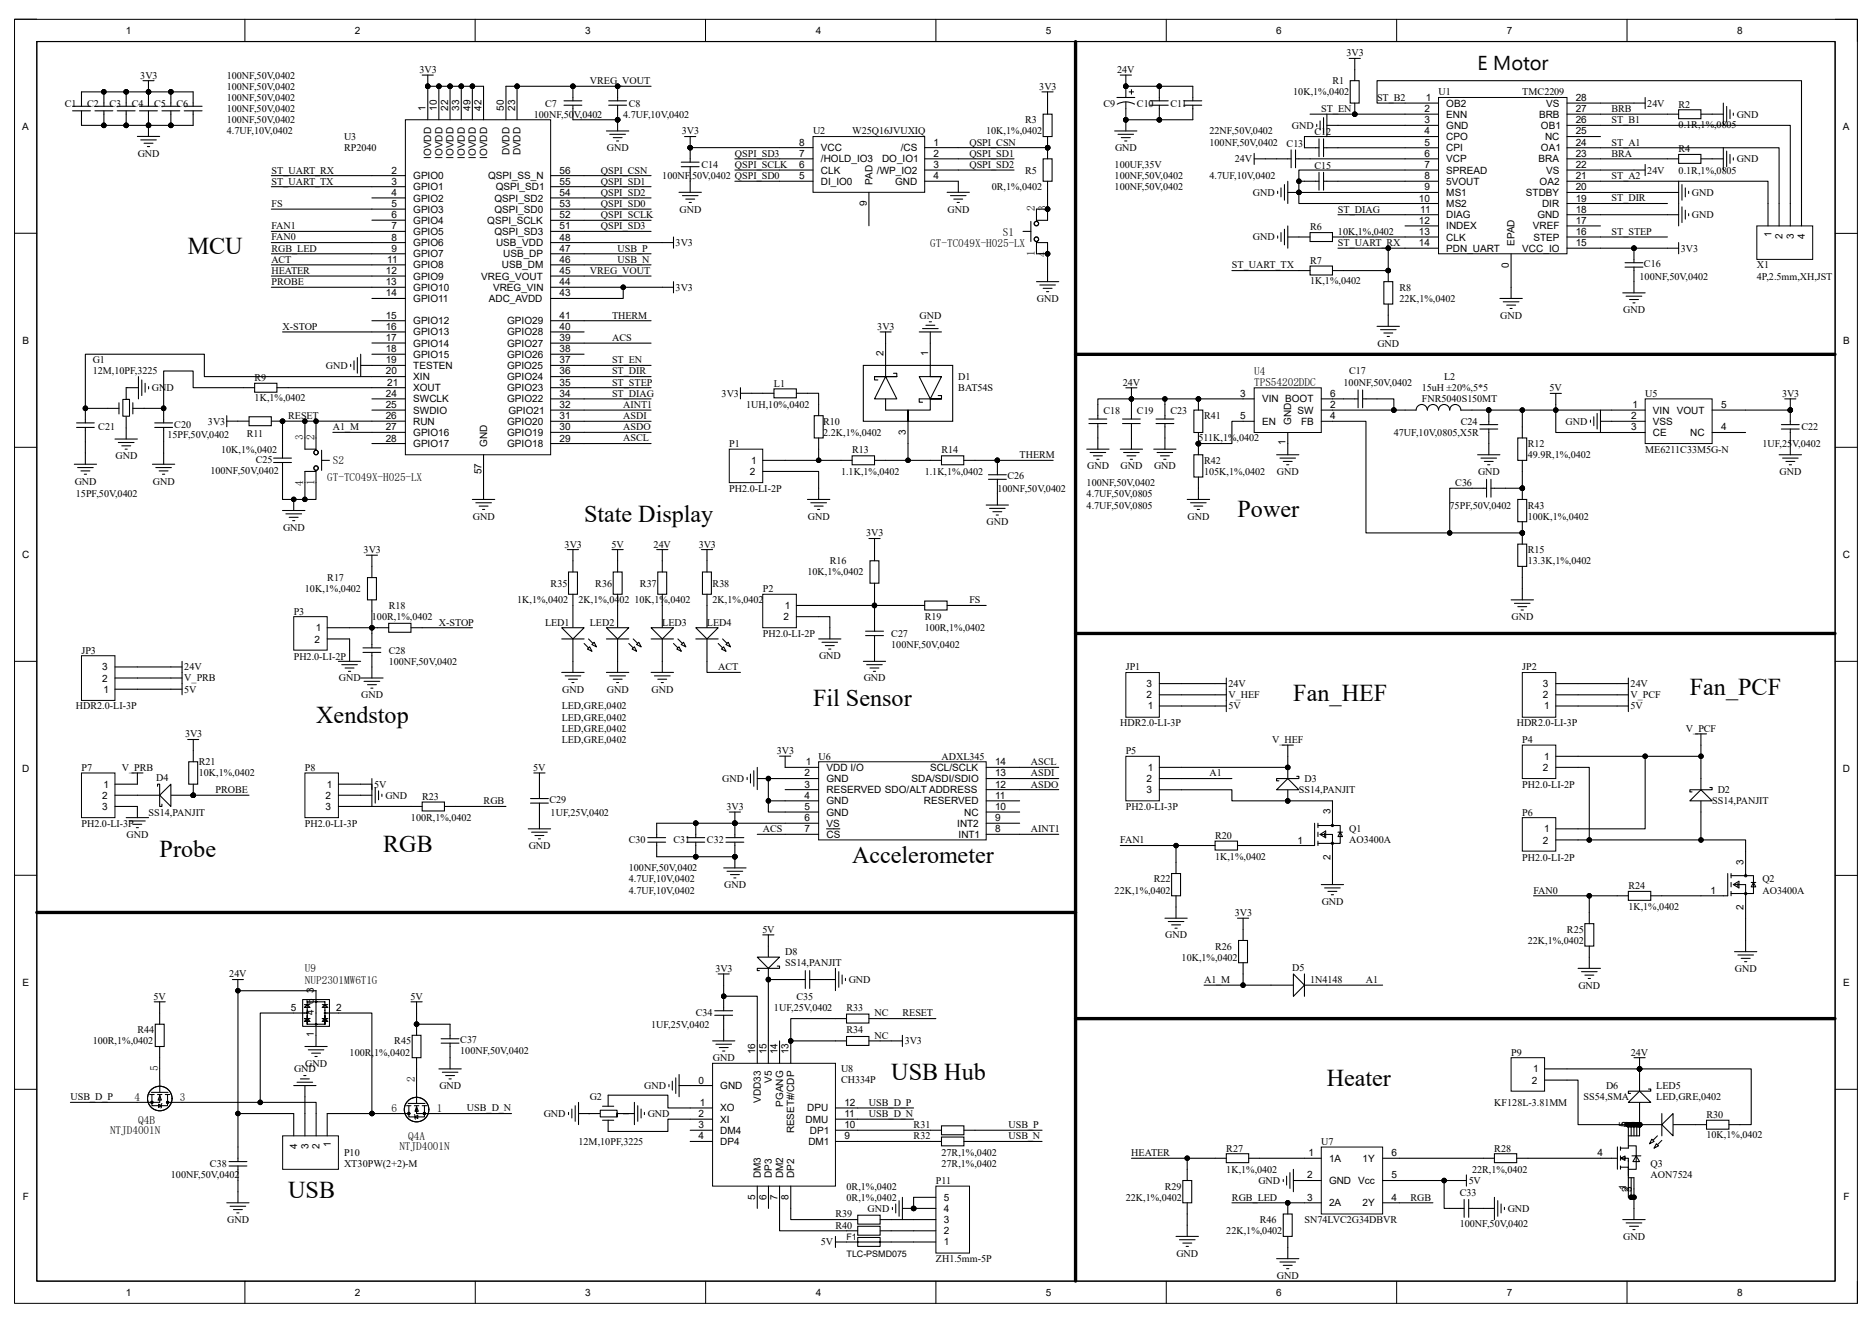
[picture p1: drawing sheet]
<svg xmlns="http://www.w3.org/2000/svg" width="297mm" height="210mm" viewBox="0 0 297 210" stroke-linecap="round" stroke-linejoin="round" font-family="sans-serif">
<defs><g id="words">
<g font-size="3.8">
<text x="29.8" y="40.3">MCU</text>
<text x="92.7" y="82.9">State Display</text>
<text x="196.4" y="82">Power</text>
<text x="129" y="112.1">Fil Sensor</text>
<text x="205.2" y="111.2">Fan_HEF</text>
<text x="268.1" y="110.3">Fan_PCF</text>
<text x="50.2" y="114.8">Xendstop</text>
<text x="25.3" y="136">Probe</text>
<text x="60.8" y="135.1">RGB</text>
<text x="135.2" y="136.9">Accelerometer</text>
<text x="141.4" y="171.5">USB Hub</text>
<text x="210.5" y="172.4">Heater</text>
<text x="45.7" y="190.1">USB</text>
</g>
<text font-size="3.2" x="234.5" y="11.1">E Motor</text>
<g font-size="1.8">
<text x="164.2" y="33.5" transform="rotate(-90 164.2 33.5)">2</text>
<text x="166" y="33.5" transform="rotate(-90 166 33.5)">3</text>
<text x="147.6" y="39.2">GT-TC049X-H025-LX</text>
<text x="159.1" y="37.4">S1</text>
<text x="164.2" y="40.6" transform="rotate(-90 164.2 40.6)">1</text>
<text x="166" y="40.7" transform="rotate(-90 166 40.7)">4</text>
<text x="199" y="59.5">U4</text>
<text x="199" y="61.3">TPS54202DDC</text>
<text x="48.1" y="69.9" transform="rotate(-90 48.1 69.9)">3</text>
<text x="49.9" y="69.9" transform="rotate(-90 49.9 69.9)">2</text>
<text x="48.1" y="77.1" transform="rotate(-90 48.1 77.1)">4</text>
<text x="49.9" y="77" transform="rotate(-90 49.9 77)">1</text>
<text x="51.9" y="76.4">GT-TC049X-H025-LX</text>
<text x="52.8" y="73.7">S2</text>
<text x="48.4" y="154.3">U9</text>
<text x="48.4" y="156.1">NUP2301MW6T1G</text>
<text x="25.1" y="170" transform="rotate(-90 25.1 170)">5</text>
<text x="65.8" y="171.8" transform="rotate(-90 65.8 171.8)">2</text>
<text x="21.3" y="174.7">4</text>
<text x="21.9" y="178.4">Q4B</text>
<text x="28.5" y="174.7">3</text>
<text x="62.1" y="176.5">6</text>
<text x="69.3" y="176.5">1</text>
<text x="17.5" y="180">NTJD4001N</text>
<text x="63.4" y="182.5">NTJD4001N</text>
<text x="64.8" y="180.9">Q4A</text>
</g>
<g font-size="1.6">
<text x="20" y="5.4">1</text>
<text x="56.3" y="5.4">2</text>
<text x="92.9" y="5.4">3</text>
<text x="129.4" y="5.4">4</text>
<text x="166" y="5.4">5</text>
<text x="202.5" y="5.4">6</text>
<text x="239.1" y="5.4">7</text>
<text x="275.6" y="5.4">8</text>
<text x="66.6" y="11.6">3V3</text>
<text x="177.3" y="11.6">24V</text>
<text x="213.7" y="8.9">3V3</text>
<text x="10.3" y="16.9">C1</text>
<text x="13.8" y="16.9">C2</text>
<text x="17.4" y="16.9">C3</text>
<text x="20.9" y="16.9">C4</text>
<text x="22.3" y="12.5">3V3</text>
<text x="24.5" y="16.9">C5</text>
<text x="28" y="16.9">C6</text>
<text x="36" y="14.2">100NF,50V,0402</text>
<text x="36" y="12.5">100NF,50V,0402</text>
<text x="36" y="17.8">100NF,50V,0402</text>
<text x="36" y="16">100NF,50V,0402</text>
<text x="67.5" y="17.6" transform="rotate(-90 67.5 17.6)">1</text>
<text x="69.3" y="17.6" transform="rotate(-90 69.3 17.6)">10</text>
<text x="71.1" y="17.6" transform="rotate(-90 71.1 17.6)">22</text>
<text x="72.9" y="17.6" transform="rotate(-90 72.9 17.6)">33</text>
<text x="74.6" y="17.6" transform="rotate(-90 74.6 17.6)">49</text>
<text x="76.4" y="17.6" transform="rotate(-90 76.4 17.6)">42</text>
<text x="79.9" y="17.6" transform="rotate(-90 79.9 17.6)">50</text>
<text x="81.7" y="17.6" transform="rotate(-90 81.7 17.6)">23</text>
<text x="86.5" y="16.9">C7</text>
<text x="93.6" y="13.4">VREG_VOUT</text>
<text x="99.8" y="16.9">C8</text>
<text x="164.9" y="14.2">3V3</text>
<text x="175.1" y="16.9">C9</text>
<text x="180.4" y="16.9">C10</text>
<text x="185.7" y="16.9">C11</text>
<text x="205.2" y="15.1">10K,1%,0402</text>
<text x="209.7" y="17.8">ST_EN</text>
<text x="211.4" y="13.4">R1</text>
<text x="218.5" y="16">ST_B2</text>
<text x="226" y="17.8">2</text>
<text x="226.2" y="16">1</text>
<text x="228.3" y="15.1">U1</text>
<text x="229.5" y="16.9">OB2</text>
<text x="241.5" y="15.1">TMC2209</text>
<text x="245.4" y="16.9">VS</text>
<text x="250" y="16">28</text>
<text x="250" y="17.8">27</text>
<text x="255.7" y="17.8">BRB</text>
<text x="261.4" y="16.9">24V</text>
<text x="266.4" y="17.1">R2</text>
<text x="3.5" y="20.6">A</text>
<text x="36" y="19.6">100NF,50V,0402</text>
<text x="36" y="21.3">4.7UF,10V,0402</text>
<text x="54.6" y="22.2">U3</text>
<text x="54.6" y="24">RP2040</text>
<text x="84.7" y="18.7">100NF,50V,0402</text>
<text x="96.3" y="24">GND</text>
<text x="98.9" y="18.7">4.7UF,10V,0402</text>
<text x="108.2" y="21.3">3V3</text>
<text x="126.8" y="23.1">8</text>
<text x="129" y="21.3">U2</text>
<text x="135.2" y="21.3">W25Q16JVUXIQ</text>
<text x="148.1" y="23.1">1</text>
<text x="153.8" y="23.1">QSPI_CSN</text>
<text x="156.5" y="21.3">10K,1%,0402</text>
<text x="162.7" y="19.6">R3</text>
<text x="176.9" y="24">GND</text>
<text x="191.9" y="23.1">100NF,50V,0402</text>
<text x="191.9" y="21.3">22NF,50V,0402</text>
<text x="204.1" y="23.3">C13</text>
<text x="205" y="20.4">GND</text>
<text x="208.6" y="21.5">C12</text>
<text x="226" y="19.6">3</text>
<text x="226" y="23.1">5</text>
<text x="226" y="21.3">4</text>
<text x="229.5" y="18.7">ENN</text>
<text x="229.5" y="20.5">GND</text>
<text x="229.5" y="22.2">CPO</text>
<text x="244.2" y="18.7">BRB</text>
<text x="244.5" y="20.5">OB1</text>
<text x="245.2" y="22.2">NC</text>
<text x="250" y="23.1">24</text>
<text x="250" y="21.3">25</text>
<text x="250" y="19.6">26</text>
<text x="255.7" y="19.6">ST_B1</text>
<text x="255.7" y="23.1">ST_A1</text>
<text x="266.4" y="20.3">0.1R,1%,0805</text>
<text x="275.6" y="18.7">GND</text>
<text x="292.4" y="20.6">A</text>
<text x="21.9" y="24.9">GND</text>
<text x="43.1" y="27.5">ST_UART_RX</text>
<text x="43.1" y="29.3">ST_UART_TX</text>
<text x="62.1" y="29.3">3</text>
<text x="62.1" y="27.5">2</text>
<text x="65.6" y="28.4">GPIO0</text>
<text x="68.4" y="25.2" transform="rotate(-90 68.4 25.2)">IOVDD</text>
<text x="70.2" y="25.2" transform="rotate(-90 70.2 25.2)">IOVDD</text>
<text x="72" y="25.2" transform="rotate(-90 72 25.2)">IOVDD</text>
<text x="73.7" y="25.2" transform="rotate(-90 73.7 25.2)">IOVDD</text>
<text x="75.5" y="25.2" transform="rotate(-90 75.5 25.2)">IOVDD</text>
<text x="77.3" y="25.2" transform="rotate(-90 77.3 25.2)">IOVDD</text>
<text x="77.4" y="28.4">QSPI_SS_N</text>
<text x="80.8" y="24.7" transform="rotate(-90 80.8 24.7)">DVDD</text>
<text x="82.6" y="24.7" transform="rotate(-90 82.6 24.7)">DVDD</text>
<text x="88.8" y="27.5">56</text>
<text x="88.8" y="29.3">55</text>
<text x="95.3" y="27.5">QSPI_CSN</text>
<text x="95.3" y="29.3">QSPI_SD1</text>
<text x="105.1" y="28.4">100NF,50V,0402 QSPI_SD0</text>
<text x="111.3" y="26.6">C14</text>
<text x="116.6" y="24.9">QSPI_SD3</text>
<text x="116.6" y="26.6">QSPI_SCLK</text>
<text x="126.8" y="28.4">5</text>
<text x="126.8" y="26.7">6</text>
<text x="126.8" y="24.9">7</text>
<text x="130.3" y="29.3">DI_IO0</text>
<text x="130.3" y="27.5">CLK</text>
<text x="130.3" y="25.8">/HOLD_IO3</text>
<text x="130.3" y="24">VCC</text>
<text x="138.4" y="29.3" transform="rotate(-90 138.4 29.3)">PAD</text>
<text x="139.1" y="27.5">/WP_IO2</text>
<text x="140" y="25.8">DO_IO1</text>
<text x="142" y="29.3">GND</text>
<text x="142.9" y="24">/CS</text>
<text x="148.1" y="26.7">3</text>
<text x="148.1" y="24.9">2</text>
<text x="148.1" y="28.4">4</text>
<text x="153.8" y="24.9">QSPI_SD1</text>
<text x="153.8" y="26.6">QSPI_SD2</text>
<text x="162.7" y="27.5">R5</text>
<text x="176.9" y="28.4">100NF,50V,0402</text>
<text x="176.9" y="26.6">100UF,35V</text>
<text x="191.9" y="28.4">4.7UF,10V,0402</text>
<text x="195.9" y="25.8">24V</text>
<text x="208.6" y="26.8">C15</text>
<text x="226" y="24.9">6</text>
<text x="226" y="26.7">7</text>
<text x="226" y="28.4">8</text>
<text x="229.5" y="24">CPI</text>
<text x="229.5" y="25.8">VCP</text>
<text x="229.5" y="27.5">SPREAD</text>
<text x="229.5" y="29.3">5VOUT</text>
<text x="244.1" y="25.8">BRA</text>
<text x="244.3" y="29.3">OA2</text>
<text x="244.5" y="24">OA1</text>
<text x="245.4" y="27.5">VS</text>
<text x="250" y="28.4">21</text>
<text x="250" y="26.7">22</text>
<text x="250" y="24.9">23</text>
<text x="255.7" y="28.4">ST_A2</text>
<text x="255.7" y="24.9">BRA</text>
<text x="261.4" y="27.5">24V</text>
<text x="266.4" y="24.2">R4</text>
<text x="266.4" y="27.5">0.1R,1%,0805</text>
<text x="275.6" y="25.8">GND</text>
<text x="43.1" y="32.9">FS</text>
<text x="62.1" y="31.1">4</text>
<text x="62.1" y="32.9">5</text>
<text x="62.1" y="34.6">6</text>
<text x="65.6" y="30.2">GPIO1</text>
<text x="65.6" y="32">GPIO2</text>
<text x="65.6" y="33.7">GPIO3</text>
<text x="65.6" y="35.5">GPIO4</text>
<text x="77.3" y="35.5">QSPI_SCLK</text>
<text x="78.4" y="33.7">QSPI_SD0</text>
<text x="78.5" y="32">QSPI_SD2</text>
<text x="78.7" y="30.2">QSPI_SD1</text>
<text x="88.8" y="31.1">54</text>
<text x="88.8" y="34.6">52</text>
<text x="88.8" y="32.9">53</text>
<text x="95.3" y="31.1">QSPI_SD2</text>
<text x="95.3" y="32.9">QSPI_SD0</text>
<text x="95.3" y="34.6">QSPI_SCLK</text>
<text x="107.8" y="33.7">GND</text>
<text x="137.5" y="32.8" transform="rotate(-90 137.5 32.8)">9</text>
<text x="150.3" y="33.7">GND</text>
<text x="157.4" y="30.2">0R,1%,0402</text>
<text x="176.9" y="30.2">100NF,50V,0402</text>
<text x="198.8" y="31.1">GND</text>
<text x="212.3" y="33.7">ST_DIAG</text>
<text x="225.1" y="32">10</text>
<text x="225.1" y="35.5">12</text>
<text x="225.4" y="33.7">11</text>
<text x="226" y="30.2">9</text>
<text x="229.5" y="31.1">MS1</text>
<text x="229.5" y="32.9">MS2</text>
<text x="229.5" y="34.6">DIAG</text>
<text x="242.1" y="31.1">STDBY</text>
<text x="243.9" y="34.6">GND</text>
<text x="244.7" y="32.9">DIR</text>
<text x="250" y="33.7">18</text>
<text x="250" y="32">19</text>
<text x="250" y="35.5">17</text>
<text x="250" y="30.2">20</text>
<text x="255.7" y="32">ST_DIR</text>
<text x="268.5" y="31.1">GND</text>
<text x="268.5" y="34.6">GND</text>
<text x="43.1" y="38.2">FAN0</text>
<text x="43.1" y="36.4">FAN1</text>
<text x="43.1" y="41.7">ACT</text>
<text x="43.1" y="39.9">RGB_LED</text>
<text x="61.4" y="41.7">11</text>
<text x="62.1" y="36.4">7</text>
<text x="62.1" y="38.2">8</text>
<text x="62.1" y="39.9">9</text>
<text x="65.6" y="37.3">GPIO5</text>
<text x="65.6" y="39.1">GPIO6</text>
<text x="65.6" y="40.8">GPIO7</text>
<text x="78.4" y="37.3">QSPI_SD3</text>
<text x="78.7" y="39.1">USB_VDD</text>
<text x="79.8" y="40.8">USB_DP</text>
<text x="88.8" y="38.2">48</text>
<text x="88.8" y="39.9">47</text>
<text x="88.8" y="36.4">51</text>
<text x="88.8" y="41.7">46</text>
<text x="95.3" y="36.4">QSPI_SD3</text>
<text x="98" y="41.7">USB_N</text>
<text x="98" y="39.9">USB_P</text>
<text x="107.2" y="39.1">3V3</text>
<text x="198.8" y="38.2">GND</text>
<text x="207.9" y="36.6">R6</text>
<text x="207.9" y="41.9">R7</text>
<text x="212.3" y="37.3">10K,1%,0402</text>
<text x="212.3" y="39.1">ST_UART_RX</text>
<text x="225.1" y="37.3">13</text>
<text x="225.1" y="39.1">14</text>
<text x="229.5" y="38.2">CLK</text>
<text x="229.5" y="39.9">PDN_UART</text>
<text x="229.5" y="36.4">INDEX</text>
<text x="240.3" y="39" transform="rotate(-90 240.3 39)">EPAD</text>
<text x="241.6" y="39.9">VCC_IO</text>
<text x="243.2" y="36.4">VREF</text>
<text x="243.3" y="38.2">STEP</text>
<text x="250" y="39.1">15</text>
<text x="250" y="37.3">16</text>
<text x="255.7" y="37.3">ST_STEP</text>
<text x="266.7" y="39.9">3V3</text>
<text x="281.1" y="37.7" transform="rotate(-90 281.1 37.7)">1</text>
<text x="282.8" y="37.9" transform="rotate(-90 282.8 37.9)">2</text>
<text x="284.6" y="37.9" transform="rotate(-90 284.6 37.9)">3</text>
<text x="286.4" y="37.9" transform="rotate(-90 286.4 37.9)">4</text>
<text x="43.1" y="43.5">HEATER</text>
<text x="43.1" y="45.3">PROBE</text>
<text x="61.2" y="45.3">13</text>
<text x="61.2" y="43.5">12</text>
<text x="61.2" y="47">14</text>
<text x="65.6" y="42.6">GPIO8</text>
<text x="65.6" y="44.4">GPIO9</text>
<text x="65.6" y="46.1">GPIO10</text>
<text x="65.6" y="47.9">GPIO11</text>
<text x="76.4" y="44.4">VREG_VOUT</text>
<text x="77.6" y="47.9">ADC_AVDD</text>
<text x="78.2" y="46.1">VREG_VIN</text>
<text x="79.6" y="42.6">USB_DM</text>
<text x="88.8" y="43.5">45</text>
<text x="88.8" y="45.3">44</text>
<text x="88.8" y="47">43</text>
<text x="93.6" y="43.5">VREG_VOUT</text>
<text x="107.2" y="46.1">3V3</text>
<text x="164.5" y="47.9">GND</text>
<text x="195.5" y="42.6">ST_UART_TX</text>
<text x="207.9" y="45.1">1K,1%,0402</text>
<text x="222.1" y="46.1">R8</text>
<text x="222.1" y="47.9">22K,1%,0402</text>
<text x="239.4" y="42.5" transform="rotate(-90 239.4 42.5)">0</text>
<text x="260.2" y="44.4">100NF,50V,0402</text>
<text x="260.9" y="42.4">C16</text>
<text x="278.8" y="42.6">X1</text>
<text x="278.8" y="44.4">4P,2.5mm,XH,JST</text>
<text x="44.8" y="52.3">X-STOP</text>
<text x="61.2" y="50.6">15</text>
<text x="61.2" y="52.4">16</text>
<text x="65.6" y="51.5">GPIO12</text>
<text x="65.6" y="53.2">GPIO13</text>
<text x="80.5" y="53.2">GPIO28</text>
<text x="80.5" y="51.5">GPIO29</text>
<text x="88.8" y="52.4">40</text>
<text x="88.8" y="50.6">41</text>
<text x="97.1" y="50.6">THERM</text>
<text x="139.2" y="52.3">3V3</text>
<text x="145.9" y="50.6">GND</text>
<text x="238.1" y="50.6">GND</text>
<text x="257.6" y="49.7">GND</text>
<text x="3.6" y="54.6">B</text>
<text x="14.7" y="57.7">G1</text>
<text x="14.7" y="59.4">12M,10PF,3225</text>
<text x="51.7" y="58.5">GND</text>
<text x="61.2" y="54.1">17</text>
<text x="61.2" y="55.9">18</text>
<text x="61.2" y="57.7">19</text>
<text x="61.2" y="59.4">20</text>
<text x="65.6" y="55">GPIO14</text>
<text x="65.6" y="56.8">GPIO15</text>
<text x="65.6" y="58.6">TESTEN</text>
<text x="80.5" y="58.6">GPIO25</text>
<text x="80.5" y="56.8">GPIO26</text>
<text x="80.5" y="55">GPIO27</text>
<text x="88.8" y="57.7">37</text>
<text x="88.8" y="59.4">36</text>
<text x="88.8" y="55.9">38</text>
<text x="88.8" y="54.1">39</text>
<text x="97.1" y="54.1">ACS</text>
<text x="97.1" y="57.7">ST_EN</text>
<text x="97.1" y="59.4">ST_DIR</text>
<text x="140.2" y="56.6" transform="rotate(-90 140.2 56.6)">2</text>
<text x="147.3" y="56.6" transform="rotate(-90 147.3 56.6)">1</text>
<text x="214.1" y="59.4">C17</text>
<text x="218.6" y="55">GND</text>
<text x="292.5" y="54.6">B</text>
<text x="24.1" y="62.1">GND</text>
<text x="40.4" y="60.5">R9</text>
<text x="40.4" y="63.7">1K,1%,0402</text>
<text x="61.2" y="64.8">25</text>
<text x="61.2" y="63">24</text>
<text x="61.4" y="61.2">21</text>
<text x="65.6" y="60.3">XIN</text>
<text x="65.6" y="62.1">XOUT</text>
<text x="65.6" y="63.9">SWCLK</text>
<text x="65.6" y="65.6">SWDIO</text>
<text x="80.5" y="63.9">GPIO22</text>
<text x="80.5" y="62.1">GPIO23</text>
<text x="80.5" y="60.3">GPIO24</text>
<text x="80.7" y="65.6">GPIO21</text>
<text x="88.8" y="64.8">32</text>
<text x="88.8" y="63">34</text>
<text x="88.8" y="61.2">35</text>
<text x="97.1" y="63">ST_DIAG</text>
<text x="97.1" y="61.2">ST_STEP</text>
<text x="98.9" y="64.7">AINT1</text>
<text x="114.5" y="63">3V3</text>
<text x="118.4" y="64.7">1UH,10%,0402</text>
<text x="122.8" y="61.4">L1</text>
<text x="152.1" y="60.3">D1</text>
<text x="152.1" y="62.1">BAT54S</text>
<text x="175.1" y="65.6">C18</text>
<text x="178.2" y="61.2">24V</text>
<text x="180.4" y="65.6">C19</text>
<text x="185.7" y="65.6">C23</text>
<text x="196.8" y="63">3</text>
<text x="200.3" y="63.9">VIN BOOT</text>
<text x="205.9" y="65.6">SW</text>
<text x="211.1" y="64.8">2</text>
<text x="211.1" y="63">6</text>
<text x="213.2" y="61.2">100NF,50V,0402</text>
<text x="225.6" y="63.9">FNR5040S150MT</text>
<text x="225.6" y="62.1">15uH ±20%,5*5</text>
<text x="229.1" y="60.3">L2</text>
<text x="245.9" y="62.1">5V</text>
<text x="259" y="64.8">1</text>
<text x="261" y="63">U5</text>
<text x="262.3" y="65.6">VIN</text>
<text x="266.1" y="65.6">VOUT</text>
<text x="273.1" y="64.8">5</text>
<text x="282.8" y="63">3V3</text>
<text x="15.6" y="68.3">C21</text>
<text x="26.6" y="69.6">15PF,50V,0402</text>
<text x="27.7" y="68">C20</text>
<text x="33" y="67.4">3V3</text>
<text x="35.1" y="71.8">10K,1%,0402</text>
<text x="39.2" y="69.4">R11</text>
<text x="45.7" y="66.5">RESET</text>
<text x="52.8" y="68.3">A1_M</text>
<text x="61.2" y="66.5">26</text>
<text x="61.2" y="68.3">27</text>
<text x="61.2" y="70.1">28</text>
<text x="65.6" y="67.4">RUN</text>
<text x="65.6" y="69.2">GPIO16</text>
<text x="65.6" y="71">GPIO17</text>
<text x="77.3" y="70.9" transform="rotate(-90 77.3 70.9)">GND</text>
<text x="80.5" y="71">GPIO18</text>
<text x="80.5" y="69.2">GPIO19</text>
<text x="80.5" y="67.4">GPIO20</text>
<text x="88.8" y="70.1">29</text>
<text x="88.8" y="68.3">30</text>
<text x="88.8" y="66.5">31</text>
<text x="98.9" y="70.1">ASCL</text>
<text x="98.9" y="66.5">ASDI</text>
<text x="98.9" y="68.3">ASDO</text>
<text x="115.7" y="71">P1</text>
<text x="130.6" y="67.4">R10</text>
<text x="130.6" y="69.2">2.2K,1%,0402</text>
<text x="135.2" y="71.8">R13</text>
<text x="143.7" y="69.1" transform="rotate(-90 143.7 69.1)">3</text>
<text x="149.4" y="71.8">R14</text>
<text x="190.2" y="70.1">511K,1%,0402</text>
<text x="191" y="66.5">R41</text>
<text x="196.8" y="66.5">5</text>
<text x="200.3" y="67.4">EN</text>
<text x="204" y="70.6" transform="rotate(-90 204 70.6)">1</text>
<text x="204.9" y="67.4" transform="rotate(-90 204.9 67.4)">GND</text>
<text x="206.5" y="67.4">FB</text>
<text x="211.1" y="66.5">4</text>
<text x="221.2" y="69.2">47UF,10V,0805,X5R</text>
<text x="231.8" y="67.4">C24</text>
<text x="242.4" y="71">R12</text>
<text x="248.4" y="67.4">GND</text>
<text x="258.8" y="68.3">3</text>
<text x="258.8" y="66.5">2</text>
<text x="261" y="71.8">ME6211C33M5G-N</text>
<text x="262.3" y="67.4">VSS</text>
<text x="262.3" y="69.2">CE</text>
<text x="268.2" y="69.2">NC</text>
<text x="273.1" y="68.3">4</text>
<text x="279.7" y="71">1UF,25V,0402</text>
<text x="285.9" y="68.3">C22</text>
<text x="11.8" y="76.9">GND</text>
<text x="18.3" y="72.9">GND</text>
<text x="24.3" y="76.9">GND</text>
<text x="33.4" y="75.2">100NF,50V,0402</text>
<text x="40.6" y="73.5">C25</text>
<text x="76.4" y="75.3" transform="rotate(-90 76.4 75.3)">57</text>
<text x="119" y="75.4">2</text>
<text x="119.2" y="73.6">1</text>
<text x="133.5" y="75.4">1.1K,1%,0402</text>
<text x="146.7" y="75.4">1.1K,1%,0402</text>
<text x="159.8" y="76.1">C26</text>
<text x="161.8" y="72.7">THERM</text>
<text x="172.4" y="77.2">100NF,50V,0402</text>
<text x="172.5" y="74.5">GND</text>
<text x="177.8" y="74.5">GND</text>
<text x="183.1" y="74.5">GND</text>
<text x="191" y="73.6">R42</text>
<text x="191" y="75.4">105K,1%,0402</text>
<text x="202.6" y="75.4">GND</text>
<text x="230.9" y="77.2">C36</text>
<text x="234.5" y="75.4">GND</text>
<text x="242.4" y="72.7">49.9R,1%,0402</text>
<text x="282.4" y="75.4">GND</text>
<text x="12" y="78.9">15PF,50V,0402</text>
<text x="75" y="82.5">GND</text>
<text x="115.7" y="78.1">PH2.0-LI-2P</text>
<text x="128.2" y="82.5">GND</text>
<text x="156.5" y="83.4">GND</text>
<text x="158.3" y="78">100NF,50V,0402</text>
<text x="172.4" y="78.9">4.7UF,50V,0805</text>
<text x="172.4" y="80.7">4.7UF,50V,0805</text>
<text x="188.4" y="82.5">GND</text>
<text x="230" y="80.7">75PF,50V,0402</text>
<text x="242.4" y="80.7">R43</text>
<text x="242.4" y="82.5">100K,1%,0402</text>
<text x="3.5" y="88.5">C</text>
<text x="44.9" y="84.2">GND</text>
<text x="57.7" y="87.8">3V3</text>
<text x="89.6" y="86.9">3V3</text>
<text x="97" y="86.9">5V</text>
<text x="103.7" y="86.9">24V</text>
<text x="110.9" y="86.9">3V3</text>
<text x="131.7" y="89.6">R16</text>
<text x="137.5" y="85.1">3V3</text>
<text x="242.4" y="87.8">R15</text>
<text x="242.4" y="89.6">13.3K,1%,0402</text>
<text x="292.4" y="88.5">C</text>
<text x="48.4" y="94">10K,1%,0402</text>
<text x="51.9" y="92.2">R17</text>
<text x="82.1" y="95.8">1K,1%,0402</text>
<text x="87.4" y="93.1">R35</text>
<text x="91.8" y="95.8">2K,1%,0402</text>
<text x="94.5" y="93.1">R36</text>
<text x="100.7" y="95.8">10K,1%,0402</text>
<text x="101.5" y="93.1">R37</text>
<text x="113.1" y="93.1">R38</text>
<text x="113.1" y="95.8">2K,1%,0402</text>
<text x="121" y="94">P2</text>
<text x="128.1" y="91.3">10K,1%,0402</text>
<text x="153.8" y="95.8">FS</text>
<text x="46.6" y="97.5">P3</text>
<text x="49.9" y="102">2</text>
<text x="50.1" y="100.2">1</text>
<text x="59" y="98.4">100R,1%,0402</text>
<text x="61.7" y="96.6">R18</text>
<text x="69.6" y="99.3">X-STOP</text>
<text x="86.5" y="99.3">LED1</text>
<text x="93.6" y="99.3">LED2</text>
<text x="105.1" y="99.3">LED3</text>
<text x="112.2" y="99.3">LED4</text>
<text x="121" y="101.2">PH2.0-LI-2P</text>
<text x="124.3" y="98.4">2</text>
<text x="124.5" y="96.7">1</text>
<text x="141.4" y="101.1">C27</text>
<text x="146.7" y="98.4">R19</text>
<text x="146.7" y="100.2">100R,1%,0402</text>
<text x="239.8" y="98.4">GND</text>
<text x="12.9" y="103.7">JP3</text>
<text x="16.2" y="106.4">3</text>
<text x="29.2" y="106.4">24V</text>
<text x="46.6" y="104.7">PH2.0-LI-2P</text>
<text x="61.7" y="103.7">C28</text>
<text x="61.7" y="105.5">100NF,50V,0402</text>
<text x="114" y="106.4">ACT</text>
<text x="130" y="104.6">GND</text>
<text x="141.4" y="102.8">100NF,50V,0402</text>
<text x="178.6" y="106.4">JP1</text>
<text x="241.6" y="106.4">JP2</text>
<text x="12" y="112.6">HDR2.0-LI-3P</text>
<text x="16.2" y="108.2">2</text>
<text x="16.4" y="110">1</text>
<text x="29.2" y="109.9">5V</text>
<text x="29.2" y="108.2">V_PRB</text>
<text x="53.8" y="108.2">GND</text>
<text x="57.3" y="110.8">GND</text>
<text x="89.1" y="112.6">LED,GRE,0402</text>
<text x="89.2" y="109.9">GND</text>
<text x="96.3" y="109.9">GND</text>
<text x="103.4" y="109.9">GND</text>
<text x="137.1" y="108.2">GND</text>
<text x="181.9" y="110.8">2</text>
<text x="181.9" y="109.1">3</text>
<text x="182.1" y="112.6">1</text>
<text x="194.9" y="109.1">24V</text>
<text x="194.9" y="110.8">V_HEF</text>
<text x="194.9" y="112.6">5V</text>
<text x="244.8" y="110.8">2</text>
<text x="244.8" y="109.1">3</text>
<text x="245" y="112.6">1</text>
<text x="258.7" y="109.1">24V</text>
<text x="258.7" y="110.8">V_PCF</text>
<text x="258.7" y="112.6">5V</text>
<text x="29.4" y="117">3V3</text>
<text x="89.1" y="114.4">LED,GRE,0402</text>
<text x="89.1" y="117.9">LED,GRE,0402</text>
<text x="89.1" y="116.1">LED,GRE,0402</text>
<text x="123.3" y="119.7">3V3</text>
<text x="177.8" y="115.3">HDR2.0-LI-3P</text>
<text x="178.6" y="119.7">P5</text>
<text x="201.9" y="117.9">V_HEF</text>
<text x="240.7" y="115.3">HDR2.0-LI-3P</text>
<text x="241.6" y="117.9">P4</text>
<text x="267.5" y="116.1">V_PCF</text>
<text x="3.5" y="122.5">D</text>
<text x="12.9" y="122.3">P7</text>
<text x="16.4" y="125">1</text>
<text x="19.3" y="122.3">V_PRB</text>
<text x="24.8" y="123.9">D4</text>
<text x="31.5" y="121.5">R21</text>
<text x="31.5" y="123.2">10K,1%,0402</text>
<text x="34.2" y="125.9">PROBE</text>
<text x="48.4" y="122.3">P8</text>
<text x="51.9" y="125">1</text>
<text x="59.4" y="125">5V</text>
<text x="84.6" y="122.3">5V</text>
<text x="114.6" y="124.1">GND</text>
<text x="127.7" y="123.2">2</text>
<text x="127.7" y="125">3</text>
<text x="127.9" y="121.5">1</text>
<text x="129.9" y="120.6">U6</text>
<text x="131.1" y="122.4">VDD I/O</text>
<text x="131.1" y="124.1">GND</text>
<text x="131.1" y="125.9">RESERVED SDO/ALT ADDRESS</text>
<text x="144.6" y="124.1">SDA/SDI/SDIO</text>
<text x="147.6" y="122.4">SCL/SCLK</text>
<text x="149.4" y="120.6">ADXL345</text>
<text x="157.9" y="121.5">14</text>
<text x="157.9" y="125">12</text>
<text x="157.9" y="123.2">13</text>
<text x="163.6" y="125">ASDO</text>
<text x="163.6" y="123.2">ASDI</text>
<text x="163.6" y="121.5">ASCL</text>
<text x="181.9" y="124.1">2</text>
<text x="181.9" y="125.9">3</text>
<text x="182.1" y="122.4">1</text>
<text x="191.9" y="123.2">A1</text>
<text x="206.1" y="125.9">SS14,PANJIT</text>
<text x="207" y="124.1">D3</text>
<text x="241.6" y="125.1">PH2.0-LI-2P</text>
<text x="244.8" y="122.4">2</text>
<text x="245" y="120.6">1</text>
<text x="272.6" y="125.9">D2</text>
<text x="292.4" y="122.5">D</text>
<text x="12.9" y="131.2">PH2.0-LI-3P</text>
<text x="16.2" y="126.8">2</text>
<text x="16.2" y="128.6">3</text>
<text x="23.6" y="129.4">SS14,PANJIT</text>
<text x="48.4" y="131.2">PH2.0-LI-3P</text>
<text x="51.6" y="128.6">3</text>
<text x="51.7" y="126.8">2</text>
<text x="61.1" y="126.8">GND</text>
<text x="65.2" y="130.3">100R,1%,0402</text>
<text x="67" y="127">R23</text>
<text x="76.7" y="127.7">RGB</text>
<text x="87.2" y="127.5">C29</text>
<text x="87.4" y="129.4">1UF,25V,0402</text>
<text x="115.3" y="128.5">3V3</text>
<text x="127.7" y="128.6">5</text>
<text x="127.7" y="126.8">4</text>
<text x="127.7" y="130.3">6</text>
<text x="131.1" y="127.7">GND</text>
<text x="131.1" y="129.4">GND</text>
<text x="131.1" y="131.2">VS</text>
<text x="146.6" y="127.7">RESERVED</text>
<text x="151.9" y="131.2">INT2</text>
<text x="153" y="129.4">NC</text>
<text x="157.9" y="126.8">11</text>
<text x="157.9" y="130.3">9</text>
<text x="157.9" y="128.6">10</text>
<text x="178.6" y="128.5">PH2.0-LI-3P</text>
<text x="211.1" y="129.2" transform="rotate(-90 211.1 129.2)">3</text>
<text x="241.6" y="129.4">P6</text>
<text x="271.7" y="127.7">SS14,PANJIT</text>
<text x="20.1" y="133">GND</text>
<text x="83.9" y="134.7">GND</text>
<text x="99.8" y="133.9">C30</text>
<text x="106.9" y="133.9">C31</text>
<text x="112.2" y="133.9">C32</text>
<text x="121" y="132.1">ACS</text>
<text x="127.7" y="132.1">7</text>
<text x="131.1" y="133">CS</text>
<text x="152.1" y="133">INT1</text>
<text x="157.9" y="132.1">8</text>
<text x="163.6" y="132.1">AINT1</text>
<text x="177.8" y="133.9">FAN1</text>
<text x="192.8" y="133.2">R20</text>
<text x="192.8" y="136.5">1K,1%,0402</text>
<text x="205.9" y="133.9">1</text>
<text x="211.1" y="136.4" transform="rotate(-90 211.1 136.4)">2</text>
<text x="214.1" y="132.1">Q1</text>
<text x="214.1" y="133.9">AO3400A</text>
<text x="241.6" y="136.6">PH2.0-LI-2P</text>
<text x="244.8" y="133.9">2</text>
<text x="245" y="132.1">1</text>
<text x="276.6" y="137.2" transform="rotate(-90 276.6 137.2)">3</text>
<text x="99.8" y="138.3">100NF,50V,0402</text>
<text x="99.8" y="140.1">4.7UF,10V,0402</text>
<text x="99.8" y="141.8">4.7UF,10V,0402</text>
<text x="114.9" y="140.9">GND</text>
<text x="176.9" y="141.8">22K,1%,0402</text>
<text x="183.1" y="140.1">R22</text>
<text x="209.7" y="143.6">GND</text>
<text x="243.3" y="141.8">FAN0</text>
<text x="258.4" y="141.1">R24</text>
<text x="271.4" y="141.9">1</text>
<text x="279.7" y="140.1">Q2</text>
<text x="279.7" y="141.8">AO3400A</text>
<text x="121" y="148">5V</text>
<text x="184.9" y="148.9">GND</text>
<text x="195.9" y="145.4">3V3</text>
<text x="242.4" y="149.8">22K,1%,0402</text>
<text x="248.6" y="148">R25</text>
<text x="258.4" y="144.5">1K,1%,0402</text>
<text x="276.6" y="144.4" transform="rotate(-90 276.6 144.4)">2</text>
<text x="36.4" y="155.1">24V</text>
<text x="113.5" y="154.2">3V3</text>
<text x="124.6" y="151.6">D8</text>
<text x="124.6" y="153.4">SS14,PANJIT</text>
<text x="187.5" y="152.5">10K,1%,0402</text>
<text x="192.8" y="150.7">R26</text>
<text x="205" y="154.1">D5</text>
<text x="275.3" y="154.2">GND</text>
<text x="3.6" y="156.5">E</text>
<text x="24.4" y="158.7">5V</text>
<text x="46.1" y="160.5">5</text>
<text x="49.8" y="161.1" transform="rotate(-90 49.8 161.1)">4</text>
<text x="49.8" y="159.4" transform="rotate(-90 49.8 159.4)">6</text>
<text x="49.8" y="157.6" transform="rotate(-90 49.8 157.6)">3</text>
<text x="53.3" y="160.5">2</text>
<text x="65.1" y="158.7">5V</text>
<text x="110.4" y="161.3">C34</text>
<text x="122.8" y="160.4">1UF,25V,0402</text>
<text x="126.4" y="158.7">C35</text>
<text x="134.3" y="160.4">R33</text>
<text x="134.7" y="156">GND</text>
<text x="138.8" y="161.3">NC</text>
<text x="143.2" y="161.3">RESET</text>
<text x="191" y="156">A1_M</text>
<text x="207.9" y="156">1N4148</text>
<text x="216.7" y="156">A1</text>
<text x="250.5" y="156.9">GND</text>
<text x="292.5" y="156.5">E</text>
<text x="14.7" y="165.8">100R,1%,0402</text>
<text x="21.8" y="164">R44</text>
<text x="49.8" y="164.6" transform="rotate(-90 49.8 164.6)">1</text>
<text x="55.5" y="167.5">100R,1%,0402</text>
<text x="62.6" y="165.8">R45</text>
<text x="73" y="165.6">C37</text>
<text x="73" y="167.4">100NF,50V,0402</text>
<text x="103.3" y="163.1">1UF,25V,0402</text>
<text x="119.8" y="167.3" transform="rotate(-90 119.8 167.3)">16</text>
<text x="121.6" y="167.3" transform="rotate(-90 121.6 167.3)">15</text>
<text x="123.4" y="167.3" transform="rotate(-90 123.4 167.3)">14</text>
<text x="125.1" y="167.3" transform="rotate(-90 125.1 167.3)">13</text>
<text x="134.3" y="164">R34</text>
<text x="138.8" y="164.9">NC</text>
<text x="143.5" y="165.8">3V3</text>
<text x="239.8" y="167.5">P9</text>
<text x="258.8" y="167.5">24V</text>
<text x="46.7" y="170.2">GND</text>
<text x="48.4" y="169.3">GND</text>
<text x="69.7" y="172.8">GND</text>
<text x="102.2" y="172.8">GND</text>
<text x="110.8" y="172">0</text>
<text x="113.1" y="168.4">GND</text>
<text x="114.3" y="172.9">GND</text>
<text x="122.5" y="171.9" transform="rotate(-90 122.5 171.9)">V5</text>
<text x="133.5" y="170.2">U8</text>
<text x="133.5" y="172">CH334P</text>
<text x="243.1" y="172">2</text>
<text x="243.3" y="170.2">1</text>
<text x="254.8" y="172.8">D6</text>
<text x="262.8" y="172.8">LED5</text>
<text x="11.2" y="174.6">USB_D_P</text>
<text x="74.1" y="176.4">USB_D_N</text>
<text x="86.3" y="177.3">GND</text>
<text x="93.6" y="174.6">G2</text>
<text x="102.8" y="177.3">GND</text>
<text x="110.8" y="179.1">3</text>
<text x="110.8" y="177.3">2</text>
<text x="111.1" y="175.5">1</text>
<text x="114.3" y="176.4">XO</text>
<text x="114.3" y="178.2">XI</text>
<text x="114.3" y="180">DM4</text>
<text x="120.7" y="175" transform="rotate(-90 120.7 175)">VDD33</text>
<text x="124.2" y="175.6" transform="rotate(-90 124.2 175.6)">PGANG</text>
<text x="126" y="179.9" transform="rotate(-90 126 179.9)">RESET#/CDP</text>
<text x="127.8" y="178.2">DMU</text>
<text x="128.1" y="176.4">DPU</text>
<text x="128.5" y="180">DP1</text>
<text x="134" y="175.5">12</text>
<text x="134" y="177.3">11</text>
<text x="134" y="179.1">10</text>
<text x="137.9" y="177.3">USB_D_N</text>
<text x="137.9" y="175.5">USB_D_P</text>
<text x="145" y="179">R31</text>
<text x="160" y="179">USB_P</text>
<text x="237.1" y="175.5">KF128L-3.81MM</text>
<text x="251.3" y="174.6">SS54,SMA</text>
<text x="258" y="178.9" transform="rotate(-90 258 178.9)">5</text>
<text x="258.5" y="178.9" transform="rotate(-90 258.5 178.9)">6</text>
<text x="258.9" y="178.9" transform="rotate(-90 258.9 178.9)">7</text>
<text x="259.4" y="178.9" transform="rotate(-90 259.4 178.9)">8</text>
<text x="259.8" y="178.9" transform="rotate(-90 259.8 178.9)">0</text>
<text x="262.8" y="174.6">LED,GRE,0402</text>
<text x="270.8" y="177.5">R30</text>
<text x="33.3" y="185.3">C38</text>
<text x="47.2" y="182.3" transform="rotate(-90 47.2 182.3)">4</text>
<text x="48.9" y="182.3" transform="rotate(-90 48.9 182.3)">3</text>
<text x="50.7" y="182.3" transform="rotate(-90 50.7 182.3)">2</text>
<text x="52.5" y="182.1" transform="rotate(-90 52.5 182.1)">1</text>
<text x="54.6" y="183.5">P10</text>
<text x="54.6" y="185.3">XT30PW(2+2)-M</text>
<text x="91.8" y="181.7">12M,10PF,3225</text>
<text x="110.8" y="180.8">4</text>
<text x="114.3" y="181.7">DP4</text>
<text x="128.3" y="181.7">DM1</text>
<text x="134" y="180.8">9</text>
<text x="145" y="180.8">R32</text>
<text x="149.4" y="185.3">27R,1%,0402</text>
<text x="149.4" y="183.5">27R,1%,0402</text>
<text x="160" y="180.8">USB_N</text>
<text x="179.5" y="183.5">HEATER</text>
<text x="194.6" y="182.8">R27</text>
<text x="207.6" y="183.5">1</text>
<text x="209.7" y="181.7">U7</text>
<text x="210.9" y="184.4">1A</text>
<text x="216.2" y="184.4">1Y</text>
<text x="220.8" y="183.5">6</text>
<text x="237.1" y="182.8">R28</text>
<text x="253.5" y="183.5">4</text>
<text x="261.9" y="185.3">Q3</text>
<text x="270.8" y="180.7">10K,1%,0402</text>
<text x="3.6" y="190.4">F</text>
<text x="27.1" y="187">100NF,50V,0402</text>
<text x="119.8" y="190.5" transform="rotate(-90 119.8 190.5)">5</text>
<text x="120.7" y="187" transform="rotate(-90 120.7 187)">DM3</text>
<text x="121.6" y="190.5" transform="rotate(-90 121.6 190.5)">6</text>
<text x="122.5" y="187" transform="rotate(-90 122.5 187)">DP3</text>
<text x="123.4" y="190.5" transform="rotate(-90 123.4 190.5)">7</text>
<text x="124.2" y="187" transform="rotate(-90 124.2 187)">DM2</text>
<text x="125.1" y="190.5" transform="rotate(-90 125.1 190.5)">8</text>
<text x="126" y="187" transform="rotate(-90 126 187)">DP2</text>
<text x="134.3" y="190.6">0R,1%,0402</text>
<text x="134.3" y="188.8">0R,1%,0402</text>
<text x="148.5" y="187.9">P11</text>
<text x="149.8" y="190.6">5</text>
<text x="178.6" y="190.6">22K,1%,0402</text>
<text x="184.8" y="188.8">R29</text>
<text x="194.6" y="186.1">1K,1%,0402</text>
<text x="195.5" y="190.6">RGB_LED</text>
<text x="199.7" y="187.9">GND</text>
<text x="207.4" y="190.6">3</text>
<text x="207.4" y="187">2</text>
<text x="210.9" y="187.9">GND</text>
<text x="210.9" y="191.5">2A</text>
<text x="215.5" y="187.9">Vcc</text>
<text x="216.2" y="191.5">2Y</text>
<text x="220.8" y="187">5</text>
<text x="220.8" y="190.6">4</text>
<text x="223.8" y="190.6">RGB</text>
<text x="231.6" y="189.9">C33</text>
<text x="233" y="187.9">5V</text>
<text x="233.6" y="186.1">22R,1%,0402</text>
<text x="258" y="188.9" transform="rotate(-90 258 188.9)">1</text>
<text x="258.5" y="189.1" transform="rotate(-90 258.5 189.1)">2</text>
<text x="258.9" y="189.1" transform="rotate(-90 258.9 189.1)">3</text>
<text x="261.9" y="187">AON7524</text>
<text x="292.5" y="190.4">F</text>
<text x="36" y="194.1">GND</text>
<text x="130.3" y="197.7">5V</text>
<text x="132.6" y="193.2">R39</text>
<text x="132.6" y="195">R40</text>
<text x="137.7" y="192.3">GND</text>
<text x="149.8" y="197.7">1</text>
<text x="149.8" y="195.9">2</text>
<text x="149.8" y="194.1">3</text>
<text x="149.8" y="192.4">4</text>
<text x="194.6" y="195.9">22K,1%,0402</text>
<text x="199.9" y="194.1">R46</text>
<text x="207" y="194.1">SN74LVC2G34DBVR</text>
<text x="231.6" y="194.8">100NF,50V,0402</text>
<text x="239.2" y="192.3">GND</text>
<text x="257.6" y="196.8">GND</text>
<text x="148.5" y="200.3">ZH1.5mm-5P</text>
<text x="186.7" y="199.4">GND</text>
<text x="202.6" y="203">GND</text>
<text x="20" y="205.7">1</text>
<text x="56.3" y="205.7">2</text>
<text x="92.9" y="205.7">3</text>
<text x="129.4" y="205.7">4</text>
<text x="166" y="205.7">5</text>
<text x="202.5" y="205.7">6</text>
<text x="239.1" y="205.7">7</text>
<text x="275.6" y="205.7">8</text>
</g>
<g font-size="1.4">
<text x="134.3" y="196.8">F1</text>
<text x="134.3" y="199.5">TLC-PSMD075</text>
</g>
</g></defs>
<g fill="none" stroke="#000" stroke-width=".16">
<path d="M2.3 3.1h292.4v203.8h-292.4zM2.3 3h3.5M5.8 6.6h285.4v196.7h-285.4zM38.9 3v3.6M75.4 3v3.6M111.9 3.1v3.5M148.5 3.1v3.5M185.1 3.1v3.5M221.6 3.1v3.5M258.2 3.1v3.5M291.2 3.1h3.5v3.5M2.3 37h3.5"/>
<path d="M291.2 37h3.5M2.3 71h3.5M291.2 71h3.5M2.3 105h3.5M291.2 105h3.5M2.3 138.9h3.5M291.2 138.9h3.5M2.3 172.9h3.5M291.2 172.9h3.5M38.9 203.3v3.6M75.4 203.3v3.6M112 203.3v3.6"/>
<path d="M148.5 203.3v3.6M185.1 203.3v3.6M221.6 203.3v3.6M258.2 203.3v3.6M294.7 203.3v3.6"/>
</g>
<path d="M228.3 15.5h20.3v24.8h-20.3z" fill="#fff"/>
<g fill="none" stroke="#000" stroke-width=".16">
<path d="M228.3 15.5h20.3v24.8h-20.3z"/>
<circle cx="178.6" cy="19" r=".35"/>
<circle cx="178.6" cy="13.7" r=".36"/>
<circle cx="184" cy="19" r=".35"/>
<circle cx="184" cy="13.7" r=".36"/>
<circle cx="215" cy="18.1" r=".35"/>
<circle cx="206.1" cy="30.5" r=".35"/>
<circle cx="259.3" cy="39.4" r=".36"/>
</g>
<g fill="none" stroke="#000" stroke-width=".17">
<path d="M177.2 15.5h2.9M177.3 16.5a2.81 2.81 0 0 1 2.7 0M177.8 11.9h1.7M178.6 16.2v4.6M178.6 11.9v3.6M179.2 14.6h.7M179.5 14.2v.7M182.5 16.7h2.9M182.5 16h2.9M184 16.7v2.3M184 13.7v2.3M187.9 16.7h2.8"/>
<path d="M187.9 16h2.8M189.3 16.7v2.3M189.3 13.7v2.3M208.9 19.7v.4M209.5 19.2v1.4M210 18.7v2.4M210.5 18.1v3.6M210.5 19.9h1.8M214.1 9.3h1.8M214.2 12.8h1.5v3.6h-1.5zM215 9.3v3.5M215 16.4v1.7"/>
<path d="M222.9 16.4h5.4M222.9 18.1h5.4M222.9 19.9h5.4M248.6 16.4h5.4M248.6 18.1h5.4M248.6 19.9h5.4M264.6 18.1h1.8M266.4 17.4h3.5v1.4h-3.5zM269.9 18.1h3.5M273.4 16.4v3.5M274 16.9v2.5M274.5 17.4v1.4"/>
<path d="M275 17.9v.4M176.9 20.8h3.5M177.4 21.3h2.5M177.9 21.8h1.4M178.5 22.4h.3M202.6 25.2h2.3M202.7 30.4v.3M202.7 37.4v.4M203.3 29.8v1.4M203.3 36.9v1.4M203.8 29.3v2.5M203.8 36.4v2.5"/>
<path d="M204.3 28.8v3.5M204.3 35.9v3.5M204.3 30.5h1.8M204.3 37.6h3.6M204.9 23.8v2.8M205.6 23.8v2.8M207 23.5h2.3M207 28.8h2.3M207.9 25.2h-2.3M207.9 36.9h3.5v1.4h-3.5zM209.3 22v2.9M209.3 27.3v2.9"/>
<path d="M210 23.5h2.3M210 22v2.9M210 27.3v2.9M211.4 37.6h1.8M212.3 28.8h-2.3M222.9 21.7h5.4M222.9 23.5h5.4M222.9 25.2h5.4M222.9 27h5.4M222.9 28.8h5.4M222.9 30.5h5.4M222.9 32.3h5.4"/>
<path d="M222.9 34.1h5.4M222.9 37.6h5.4M222.9 39.4h5.4M222.9 35.9h5.4M248.6 21.7h5.4M248.6 23.5h5.4M248.6 25.2h5.4M248.6 27h5.4M248.6 28.8h5.4M248.6 30.5h5.4M248.6 32.3h5.4M248.6 34.1h5.4"/>
<path d="M248.6 37.6h5.4M248.6 39.4h5.4M248.6 35.9h5.4M259.3 39.4v2.3M264.6 30.5h1.8M264.6 34.1h1.8M264.6 39.4h1.8M264.6 25.2h1.8M266.4 38.5v1.8M266.4 24.5h3.5v1.4h-3.5zM266.4 28.8v7.1M266.9 29.3v2.5"/>
<path d="M266.9 32.8v2.5M267.4 29.8v1.4M267.4 33.4v1.4M267.9 30.4v.3M267.9 33.9v.3M269.9 25.2h3.5M273.4 23.5v3.5M274 24v2.5M274.5 24.5v1.4M275 25v.4M206.1 42.9h1.8M207.9 42.2h3.5v1.4h-3.5z"/>
<path d="M211.4 42.9h1.8M238 47.4h3.6M238.5 47.9h2.5M239.1 48.4h1.4M239.6 49h.3M239.8 40.3v7.1M257.5 46.5h3.5M257.8 42.4h2.9M257.8 41.7h2.9M258 47h2.5M258.6 47.5h1.4M259.1 48.1h.3"/>
<path d="M259.3 42.4v4.1"/>
</g>
<g fill="#000">
<circle cx="178.6" cy="19" r=".35"/>
<circle cx="178.6" cy="13.7" r=".36"/>
<circle cx="184" cy="19" r=".35"/>
<circle cx="184" cy="13.7" r=".36"/>
<circle cx="215" cy="18.1" r=".35"/>
<circle cx="206.1" cy="30.5" r=".35"/>
<circle cx="259.3" cy="39.4" r=".36"/>
</g>
<path d="M278.8 35.9h8.8v5.3h-8.8z" fill="#fff"/>
<g fill="none" stroke="#000" stroke-width=".16">
<path d="M278.8 35.9h8.8v5.3h-8.8z"/>
<circle cx="16.5" cy="14.6" r=".35"/>
<circle cx="16.5" cy="19.9" r=".36"/>
<circle cx="20" cy="14.6" r=".35"/>
<circle cx="20" cy="19.9" r=".36"/>
<circle cx="23.6" cy="14.6" r=".35"/>
<circle cx="23.6" cy="19.9" r=".35"/>
<circle cx="27.1" cy="14.6" r=".35"/>
<circle cx="27.1" cy="19.9" r=".36"/>
<circle cx="67.9" cy="13.7" r=".36"/>
<circle cx="44.8" cy="66.9" r=".35"/>
<circle cx="46.6" cy="79.3" r=".35"/>
<circle cx="236.2" cy="65.1" r=".36"/>
<circle cx="241.5" cy="84.6" r=".36"/>
</g>
<g fill="none" stroke="#000" stroke-width=".17">
<path d="M11.5 16.9h2.8M11.5 17.6h2.8M12.9 14.6v2.3M12.9 17.6v2.3M15.1 16.9h2.8M15.1 17.6h2.8M16.5 14.6v2.3M16.5 17.6v2.3M18.6 16.9h2.8M18.6 17.6h2.8M20 14.6v2.3M20 17.6v2.3"/>
<path d="M22.1 16.9h2.9M22.1 17.6h2.9M22.7 12.8h1.7M23.6 17.6v4.1M23.6 12.8v4.1M25.7 16.9h2.8M25.7 17.6h2.8M27.1 14.6v2.3M27.1 17.6v2.3M29.2 16.9h2.9M29.2 17.6h2.9M30.6 17.6v2.3"/>
<path d="M30.6 14.6v2.3M67 11.9h1.7M67.9 11.9v1.8M21.8 21.7h3.5M22.3 22.2h2.5M22.9 22.7h1.4M23.4 23.3h.3M105.1 38.5h1.8M106.9 37.6v1.8M280.5 32.3v3.6M282.3 32.3v3.6M284.1 32.3v3.6"/>
<path d="M285.9 32.3v3.6M36 66v1.7M36 66.8h3.5M39.5 66.1h3.5v1.5h-3.5zM43 66.8h1.8M43.4 72.7h2.8M43.4 73.4h2.8M44.8 70.4v2.3M44.8 73.4v2.3M46.6 79.3v1.7M74.9 79.3h3.6M75.5 79.8h2.5"/>
<path d="M76.7 77.5v1.8M172.8 66.5h2.8M172.8 67.2h2.8M174.2 64.2v2.3M174.2 67.2v2.3M178.1 67.2h2.8M178.1 66.5h2.8M179.5 64.2v2.3M179.5 67.2v2.3M215.5 63.3h-2.3M215.5 61.9v2.8M216.2 63.3h2.3"/>
<path d="M216.2 61.9v2.8M222.9 65.1h1.8a.89 .89 0 0 1 .9-.9 .89 .89 0 0 1 .9 .9 .89 .89 0 0 1 .9-.9 .89 .89 0 0 1 .9 .9 .89 .89 0 0 1 .8-.9 .89 .89 0 0 1 .9 .9 .88 .88 0 0 1 .9-.9 .88 .88 0 0 1 .9 .9h1.8M234.5 72.2h3.5M234.8 68.1h2.9M234.8 67.4h2.9M235 72.7h2.5M235.5 73.2h1.4M236 73.8h.4M236.2 68.1v4.1M236.2 65.1v2.3M240.8 69.5h1.4v3.6h-1.4zM241.6 67.8v1.7"/>
<path d="M241.6 73.1v1.7M44.8 81h3.6M45.4 81.6h2.5M45.9 82.1h1.4M46.4 82.6h.4M76 80.3h1.4M76.6 80.9h.3M239.8 95.2h3.5M240.3 95.8h2.5M240.8 86.4h1.4v3.5h-1.4zM240.8 96.3h1.4M241.4 96.8h.3"/>
<path d="M241.6 84.6v1.8M241.6 89.9v1.8M241.6 93.5v1.7"/>
</g>
<g fill="#000">
<circle cx="16.5" cy="14.6" r=".35"/>
<circle cx="16.5" cy="19.9" r=".36"/>
<circle cx="20" cy="14.6" r=".35"/>
<circle cx="20" cy="19.9" r=".36"/>
<circle cx="23.6" cy="14.6" r=".35"/>
<circle cx="23.6" cy="19.9" r=".35"/>
<circle cx="27.1" cy="14.6" r=".35"/>
<circle cx="27.1" cy="19.9" r=".36"/>
<circle cx="67.9" cy="13.7" r=".36"/>
<circle cx="44.8" cy="66.9" r=".35"/>
<circle cx="46.6" cy="79.3" r=".35"/>
<circle cx="236.2" cy="65.1" r=".36"/>
<circle cx="241.5" cy="84.6" r=".36"/>
</g>
<path d="M129.9 120.9h26.6v12.4h-26.6z" fill="#fff"/>
<g fill="none" stroke="#000" stroke-width=".16">
<path d="M129.9 120.9h26.6v12.4h-26.6z"/>
<circle cx="179.5" cy="63.3" r=".35"/>
<circle cx="284.1" cy="65.1" r=".36"/>
<circle cx="110.4" cy="130.7" r=".35"/>
<circle cx="110.4" cy="136" r=".36"/>
<circle cx="116.6" cy="130.7" r=".35"/>
<circle cx="116.6" cy="136" r=".36"/>
<circle cx="121.9" cy="123.6" r=".35"/>
</g>
<g fill="none" stroke="#000" stroke-width=".17">
<path d="M178.6 61.6h1.8M179.5 61.6v1.7M246 62.4h1.8M246.9 62.4v1.8M282.3 72.2h3.6M282.7 68.1h2.8M282.7 67.4h2.8M282.8 72.7h2.5M283.2 63.3h1.8M283.4 73.2h1.4M283.9 73.8h.4M284.1 68.1v4.1"/>
<path d="M284.1 63.3v4.1M102.8 132.9h2.8M102.8 133.7h2.8M104.2 130.7v2.2M104.2 133.7v2.3M109 132.9h2.8M109 133.7h2.8M110.4 130.7v2.2M110.4 133.7v2.3M114.8 137.8h3.6M115.2 132.9h2.8M115.2 133.7h2.8"/>
<path d="M115.4 138.3h2.5M115.9 138.8h1.4M116.4 139.3h.4M116.6 130.7v2.2M116.6 133.7v4.1M118.6 123.4v.3M119.1 122.9v1.4M119.6 122.3v2.5M120.2 121.8v3.5M120.2 123.6h1.7M124.6 121.8h5.3M124.6 123.6h5.3"/>
<path d="M124.6 125.3h5.3M124.6 127.1h5.3M124.6 128.9h5.3M124.6 130.7h5.3M124.6 132.4h5.3M131.1 131.6h2.2M156.5 121.8h5.3M156.5 123.6h5.3M156.5 125.3h5.3M156.5 127.1h5.3M156.5 128.9h5.3M156.5 130.7h5.3"/>
<path d="M156.5 132.4h5.3"/>
</g>
<g fill="#000">
<circle cx="179.5" cy="63.3" r=".35"/>
<circle cx="284.1" cy="65.1" r=".36"/>
<circle cx="110.4" cy="130.7" r=".35"/>
<circle cx="110.4" cy="136" r=".36"/>
<circle cx="116.6" cy="130.7" r=".35"/>
<circle cx="116.6" cy="136" r=".36"/>
<circle cx="121.9" cy="123.6" r=".35"/>
</g>
<path d="M261 63.3h10.7v7.1h-10.7z" fill="#fff"/>
<g fill="none" stroke="#000" stroke-width=".16">
<path d="M261 63.3h10.7v7.1h-10.7z"/>
<circle cx="13.6" cy="64.8" r=".35"/>
<circle cx="26" cy="64.8" r=".36"/>
</g>
<g fill="none" stroke="#000" stroke-width=".17">
<path d="M22 59.8v3.5M55.6 57.8v.4M56.2 57.3v1.4M56.7 56.7v2.5M57.2 58h1.8M57.2 56.2v3.6M105.1 45.6h1.8M106.9 44.7v1.8M11.8 73.7h3.5M12.1 67.8h2.9M12.1 67.1h2.9M12.3 74.2h2.5"/>
<path d="M12.8 74.7h1.5M13.4 75.3h.3M13.5 64.8v2.3M13.5 67.8v2.3M13.5 71.9v1.8M17.1 64.8h1.8M18.2 69.7h3.6M18.8 70.2h2.5M18.9 63.9v1.8M19.3 70.8h1.4M19.9 71.3h.3M19.9 63.4h.6v2.7h-1v-2.7h1"/>
<path d="M20 61.5v1.8M20 66.1v3.6M20.2 61.5h1.8M21.1 63.9v1.8M21.1 64.8h1.8M22.5 60.3v2.5M23 60.8v1.5M23.6 61.4v.3M24.2 73.7h3.5M24.6 67.1h2.8M24.6 67.8h2.8M24.7 74.2h2.5"/>
<path d="M25.2 74.7h1.5M25.8 75.3h.3M26 67.8v2.3M26 64.8v2.3M26 71.9v1.8M252.4 66.7v.3M252.9 66.1v1.5M253.4 65.6v2.5M254 65.1v3.5M254 66.9h7M255.7 65.1h5.3M255.7 68.6h5.3"/>
<path d="M271.7 65.1h5.3M271.7 68.6h5.3M58.1 88.1h1.8M58.3 91.7h1.4v3.5h-1.4zM59 88.1v3.6M59 95.2v1.8M59.9 99.6h1.8M61.7 98.9h3.5v1.5h-3.5zM65.2 99.6h1.8M53.7 105h3.5M54.2 105.5h2.5M54.8 106h1.4"/>
<path d="M55.3 106.6h.3M55.5 103.2v1.8M57.2 107.6h3.6M57.6 103.5h2.8M57.6 102.8h2.8M57.8 108.1h2.5M58.3 108.7h1.4M58.8 109.2h.4M59 103.5v4.1M59 100.5v2.3M83.8 131.6h3.6M84.2 127.5h2.8"/>
<path d="M84.2 126.7h2.8M84.3 132.1h2.5M84.7 122.7h1.8M84.9 132.6h1.4M85.4 133.1h.4M85.6 122.7v4M85.6 127.5v4.1"/>
</g>
<g fill="#000">
<circle cx="13.6" cy="64.8" r=".35"/>
<circle cx="26" cy="64.8" r=".36"/>
</g>
<path d="M12.9 122.7h5.3v7.1h-5.3z" fill="#fff"/>
<g fill="none" stroke="#000" stroke-width=".16">
<path d="M12.9 122.7h5.3v7.1h-5.3z"/>
<circle cx="30.7" cy="126.2" r=".35"/>
</g>
<path d="M18.2 126.2h7.1M18.2 128h3.6v1.8M20 129.8h3.6M20.5 130.3h2.5M20.9 122.7h1.8M21.1 130.8h1.4M21.6 131.4h.4M21.8 122.7v1.8h-3.6M27.1 126.2h3.6" fill="none" stroke="#000" stroke-width=".17"/>
<circle cx="30.7" cy="126.2" r=".35" fill="#000"/>
<path d="M25.3 126.2l1.8-1.7v3.5z" fill="#fff"/>
<path d="M29.8 117.4h1.7M30.7 117.4v3.5M25 124.8v-.3h.3v3.5h.4v-.4M25.3 126.2l1.8-1.7v3.5zM29.9 120.9h1.5v3.6h-1.5zM30.7 124.5v1.7" fill="none" stroke="#000" stroke-width=".17"/>
<circle cx="30.7" cy="126.2" r=".35" fill="#000"/>
<circle cx="30.7" cy="126.2" r=".35" fill="none" stroke="#000" stroke-width=".16"/>
<path d="M115.7 71.3h5.3v5.3h-5.3z" fill="#fff"/>
<g fill="none" stroke="#000" stroke-width=".16">
<path d="M115.7 71.3h5.3v5.3h-5.3z"/>
<circle cx="116.6" cy="130.7" r=".35"/>
<circle cx="260.2" cy="178.5" r=".35"/>
</g>
<g fill="none" stroke="#000" stroke-width=".17">
<path d="M117.5 61.5v1.8M117.5 62.4h1.8M121 62.4h1.8M121 73.1h3.6M121 74.8h3.6M122.8 61.7h3.6v1.4h-3.6zM126.4 62.4h1.7M128.1 79.3h3.6M128.6 79.8h2.5M129.2 66h1.4v3.5h-1.4zM129.9 64.2v1.8M129.9 69.5v1.8"/>
<path d="M129.9 77.5v1.8M133.4 73.1h1.8M135.2 72.3h3.6v1.5h-3.6zM138.8 73.1h1.7M129.2 80.3h1.4M129.7 80.9h.4M145 96.1h1.7M146.7 95.4h3.6v1.4h-3.6zM150.3 96.1h1.8M115.7 128.9h1.8M116.6 128.9v1.8M123.7 120h1.8"/>
<path d="M124.6 120v1.8M260.2 178.5h3.5M265.5 178.5h3.5"/>
</g>
<g fill="#000">
<circle cx="116.6" cy="130.7" r=".35"/>
<circle cx="260.2" cy="178.5" r=".35"/>
</g>
<path d="M263.7 178.5l1.8-1.8v3.6z" fill="#fff"/>
<path d="M263.7 178.5l1.8-1.8v3.6zM263 180.3l-1.3 1.2M263.7 181l-1.2 1.2" fill="none" stroke="#000" stroke-width=".17"/>
<path d="M262.1 180.8l.4 .4-.8 .3z" fill="#fff"/>
<path d="M262.1 180.8l.4 .4-.8 .3z" fill="none" stroke="#000" stroke-width=".17"/>
<path d="M262.8 181.5l.4 .4-.7 .3z" fill="#fff"/>
<g fill="none" stroke="#000" stroke-width=".17">
<path d="M259.3 167.9h1.7M260.2 167.9v5.3M260.2 175v3.5M263.7 176.7v3.6M269 178.5h1.8M270.8 177.8h3.5v1.4h-3.5zM274.3 178.5h1.8M203.6 187.2v.3M204.1 186.7v1.4M204.7 186.1v2.5M205.2 187.4h1.8M205.2 185.6v3.5"/>
<path d="M230.9 187.4h1.8M232.7 186.5v1.8M235.3 183.8h1.8M237.1 183.1h3.6v1.4h-3.6zM240.7 183.8h1.7M257.5 193.6h3.5M258 194.1h2.5M258.6 194.6h1.4M259.1 195.2h.3M259.3 191.8v1.8M262.8 181.5l.4 .4-.7 .3z"/>
</g>
<g fill="#000">
<circle cx="260.2" cy="178.5" r=".35"/>
<circle cx="260.2" cy="169.7" r=".36"/>
</g>
<g fill="none" stroke="#000" stroke-width=".16">
<circle cx="260.2" cy="178.5" r=".35"/>
<circle cx="260.2" cy="169.7" r=".36"/>
</g>
<path d="M258.4 175l1.8-1.8 1.7 1.8z" fill="#fff"/>
<g fill="none" stroke="#000" stroke-width=".17">
<path d="M258.4 175l1.8-1.8 1.7 1.8zM261.6 172.8h.3v.4h-3.5v.3h.3M186.6 196.2h3.6M187.2 196.8h2.4M187.7 187.4h1.4v3.5h-1.4zM187.7 197.3h1.4M188.2 197.8h.4M188.4 185.6v1.8M188.4 190.9v1.8M188.4 194.5v1.7M192.8 183.8h1.8M194.6 183.1h3.5v1.4h-3.5z"/>
<path d="M198.1 183.8h1.8"/>
</g>
<path d="M209.7 182.1h9.7v10.6h-9.7z" fill="#fff"/>
<g fill="none" stroke="#000" stroke-width=".16">
<path d="M209.7 182.1h9.7v10.6h-9.7z"/>
<circle cx="258.4" cy="178.5" r=".35"/>
<circle cx="258.8" cy="178.5" r=".35"/>
<circle cx="259.3" cy="178.5" r=".35"/>
<circle cx="259.7" cy="178.5" r=".35"/>
<circle cx="260.2" cy="178.5" r=".35"/>
</g>
<g fill="none" stroke="#000" stroke-width=".17">
<path d="M258.4 178.5v3.7h-1.2M258.8 178.5v1.8M259.3 178.5v1.8M259.7 178.5v1.8M260.2 178.5v1.8h-1.8M207 183.8h2.7M207 187.4h2.7M207 190.9h2.7M219.4 183.8h2.7M219.4 187.4h2.7M219.4 190.9h2.7M232.3 191.8h-2.3"/>
<path d="M232.3 190.4v2.8M233 191.8h4.1M233 190.4v2.8M237.1 190v3.6M237.7 190.6v2.4M238.2 191.1v1.4M238.7 191.6v.4M254 183.8h2.6M256.6 182v3.6M257.1 182v.6M257.1 183.5v.6M257.1 185.1v.5"/>
<path d="M257.2 185.3h1.2v1.4M257.2 183.8l.6 .4v-.7l-.6 .3h1.2v.6M258.4 181.9h1.2v3.7h-1.2M258.4 184.2v4.5M258.4 186.9h.9v1.8M258.8 186.9v1.8M258.9 183.5h1.5M259.6 183.5l.6 .9h-1.1z"/>
</g>
<g fill="#000">
<circle cx="258.4" cy="178.5" r=".35"/>
<circle cx="258.8" cy="178.5" r=".35"/>
<circle cx="259.3" cy="178.5" r=".35"/>
<circle cx="259.7" cy="178.5" r=".35"/>
<circle cx="260.2" cy="178.5" r=".35"/>
</g>
<path d="M239.8 167.9h5.3v5.3h-5.3z" fill="#fff"/>
<path d="M239.8 167.9h5.3v5.3h-5.3z" fill="none" stroke="#000" stroke-width=".16"/>
<g fill="none" stroke="#000" stroke-width=".17">
<path d="M259.3 16.4h1.7M261 15.5v1.8M199 24.3v1.8M199 25.2h1.8M203.5 118.3h1.7M204.3 118.3v1.7M269 116.5h1.8M269.9 116.5v1.8M185.9 138.6h1.4v3.6h-1.4zM186.6 136.9v1.7M191 134.2h1.8M192.8 133.5h3.6v1.4h-3.6z"/>
<path d="M196.4 134.2h1.7M208.6 130.7v3.5h-4.3M209.1 130.7v.7M209.1 131h2.3M209.1 132.1v.7M209.1 133.5v.7M209.5 132.4l.9-.5v1.1zM209.7 132.4h1.7v5.4M210.2 132.2v.6M211.3 130.9h.2v.2h-.2zM211.3 133.7h.2v.3h-.2zM211.4 127.1v3.9"/>
<path d="M211.4 138.6v1.8M211.4 131h1.3v2.9h-3.6M212.3 132.1h.4l-.4 .7h.7l-.3-.7h.3M274.1 138.6v3.6h-4.2M274.7 138.6v.7M274.7 139h2.3M276.9 138.9h.2v.2h-.2zM277 135.1v3.9M277 139h1.2v2.8h-3.5M184.8 145.7h3.6M185.4 146.3h2.5M185.9 146.8h1.4"/>
<path d="M186.4 147.3h.4M186.6 142.2v3.5M209.7 140.4h3.5M210.2 140.9h2.5M210.7 141.5h1.4M211.2 142h.4M250.4 153.7h3.6M250.9 154.2h2.5M251.5 146.6h1.4v3.6h-1.4zM251.5 154.8h1.4M252 155.3h.4M252.2 144.8v1.8"/>
<path d="M252.2 150.2v3.5M256.6 142.2h1.8M258.4 141.5h3.5v1.4h-3.5zM261.9 142.2h1.8M274.7 140.1v.7M274.7 141.5v.7M275 140.4l.9-.5v1zM275.2 140.4h1.8v5.3M275.2 151h3.6M275.8 151.6h2.4M275.8 140.2v.6M276.3 152.1h1.4"/>
<path d="M276.8 152.6h.4M276.9 141.7h.2v.3h-.2zM277 149.3v1.7M277.9 140.1h.3l-.3 .7h.7l-.4-.7h.4M245.1 169.7h3.5M245.1 171.4h3.5"/>
</g>
<path d="M170.7 6.6v138.2h-164.9M170.7 56.2h120.5M170.7 100.5h120.5" fill="none" stroke="#000" stroke-width=".53"/>
<path d="M137 58h14.2v8.9h-14.2z" fill="#fff"/>
<g fill="none" stroke="#000" stroke-width=".17">
<path d="M165.3 14.6h1.8M165.5 18.1h1.4v3.6h-1.4zM166.2 14.6v3.5M107.7 30.5h3.6M108.1 25.7h2.8M108.1 26.5h2.8M108.3 31.1h2.5M108.6 21.7h1.8M108.8 31.6h1.4M109.3 32.1h.4M109.5 26.5v4M109.5 21.7v4"/>
<path d="M150.3 30.5h3.5M150.8 31.1h2.5M151.3 31.6h1.5M151.9 32.1h.3M152.1 28.8v1.7M165.5 25.2h1.4v3.6h-1.4zM166.2 21.7v3.5M166.2 28.8v1.7M137 58h14.2v8.9h-14.2zM138.8 59.8v.5h.5M139.7 52.7h1.7M140.5 52.7v7.1h1.8h-3.5h1.7l1.8 3.5h-3.5l1.7-3.5"/>
<path d="M141.8 59.2h.5v.6M145.9 52.7h3.5M146.4 52.2h2.5M146.9 51.6h1.4M147.4 51.1h.4M147.6 52.7v7.1h1.8h-3.5l1.7 3.5 1.8-3.5M164.5 44.7h3.5M165 45.2h2.5M165.5 45.8h1.4M166 46.3h.4M166.2 42.9v1.8M140.5 63.3v1.8h3.6v1.8v-1.8h3.5v-1.8h1.8h-3.5v.5h.5"/>
<path d="M144.1 66.9v3.5M147.6 73.1h1.8M148.9 62.8h.5v.5M149.4 72.3h3.5v1.5h-3.5zM152.9 73.1h1.8M156.8 75.4h2.9M156.8 76.1h2.9M158.3 76.1v4.1M158.3 73.1v2.3M156.5 80.2h3.5M157 80.7h2.5M157.5 81.2h1.5"/>
<path d="M158.1 81.7h.3"/>
</g>
<g fill="#000">
<circle cx="67.9" cy="13.7" r=".36"/>
<circle cx="69.7" cy="13.7" r=".35"/>
<circle cx="71.4" cy="13.7" r=".36"/>
<circle cx="73.2" cy="13.7" r=".36"/>
<circle cx="75" cy="13.7" r=".35"/>
<circle cx="82.1" cy="13.7" r=".35"/>
<circle cx="109.5" cy="23.4" r=".35"/>
<circle cx="166.2" cy="23.4" r=".35"/>
<circle cx="158.3" cy="73.1" r=".35"/>
</g>
<g fill="none" stroke="#000" stroke-width=".16">
<circle cx="67.9" cy="13.7" r=".36"/>
<circle cx="69.7" cy="13.7" r=".35"/>
<circle cx="71.4" cy="13.7" r=".36"/>
<circle cx="73.2" cy="13.7" r=".36"/>
<circle cx="75" cy="13.7" r=".35"/>
<circle cx="82.1" cy="13.7" r=".35"/>
<circle cx="109.5" cy="23.4" r=".35"/>
<circle cx="166.2" cy="23.4" r=".35"/>
<circle cx="158.3" cy="73.1" r=".35"/>
</g>
<path d="M64.3 19h23.1v53.2h-23.1z" fill="#fff"/>
<g fill="none" stroke="#000" stroke-width=".16">
<path d="M64.3 19h23.1v53.2h-23.1z"/>
<circle cx="67.9" cy="13.7" r=".36"/>
<circle cx="69.7" cy="13.7" r=".35"/>
<circle cx="71.4" cy="13.7" r=".36"/>
<circle cx="73.2" cy="13.7" r=".36"/>
<circle cx="75" cy="13.7" r=".35"/>
<circle cx="82.1" cy="13.7" r=".35"/>
<circle cx="90.9" cy="13.7" r=".36"/>
<circle cx="98" cy="19" r=".36"/>
<circle cx="98" cy="13.7" r=".36"/>
<circle cx="220.3" cy="42.9" r=".35"/>
</g>
<g fill="none" stroke="#000" stroke-width=".17">
<path d="M67.9 13.7v5.3M69.6 13.7v5.3M71.4 13.7v5.3M73.2 13.7v5.3M74.9 13.7v5.3M76.7 13.7v5.3M80.3 13.7v5.3M82 13.7v5.3M89.5 16.7h2.8M89.5 16h2.8M90.9 13.7v2.3M90.9 16.7v2.3"/>
<path d="M96.6 16h2.8M96.6 16.7h2.8M98 13.7v2.3M98 16.7v4.1M59 27.9h5.3M59 29.6h5.3M59 31.4h5.3M59 33.2h5.3M59 34.9h5.3M59 36.7h5.3M59 38.5h5.3M87.4 27.9h5.3"/>
<path d="M87.4 29.6h5.3M87.4 31.4h5.3M87.4 33.2h5.3M87.4 35h5.3M87.4 36.7h5.3M87.4 38.5h5.3M96.2 20.8h3.6M96.7 21.3h2.5M97.3 21.8h1.4M97.8 22.4h.4M59 40.3h5.3M59 42h5.3"/>
<path d="M59 43.8h5.3M59 45.6h5.3M59 47.4h5.3M59 50.9h5.3M59 52.7h5.3M59 54.4h5.3M59 56.2h5.3M59 58h5.3M59 59.8h5.3M87.4 40.3h5.3M87.4 42h5.3M87.4 43.8h5.3"/>
<path d="M87.4 45.6h5.3M87.4 47.4h5.3M87.4 50.9h5.3M87.4 52.7h5.3M87.4 56.2h5.3M87.4 58h5.3M87.4 59.8h5.3M87.4 54.5h5.3M218.5 51.8h3.6M219.1 52.3h2.4M219.6 52.9h1.4M219.6 44.7h1.4v3.6h-1.4z"/>
<path d="M220.1 53.4h.4M220.3 42.9v1.8M220.3 48.3v3.5M59 61.5h5.3M59 63.3h5.3M59 65.1h5.3M59 66.8h5.3M59 68.6h5.3M59 70.4h5.3M76.7 72.2v5.3M87.4 61.5h5.3M87.4 63.3h5.3"/>
<path d="M87.4 65.1h5.3M87.4 68.6h5.3M87.4 70.4h5.3M87.4 66.9h5.3"/>
</g>
<g fill="#000">
<circle cx="67.9" cy="13.7" r=".36"/>
<circle cx="69.7" cy="13.7" r=".35"/>
<circle cx="71.4" cy="13.7" r=".36"/>
<circle cx="73.2" cy="13.7" r=".36"/>
<circle cx="75" cy="13.7" r=".35"/>
<circle cx="82.1" cy="13.7" r=".35"/>
<circle cx="90.9" cy="13.7" r=".36"/>
<circle cx="98" cy="19" r=".36"/>
<circle cx="98" cy="13.7" r=".36"/>
<circle cx="220.3" cy="42.9" r=".35"/>
</g>
<path d="M129 21.7h17.7v8.8h-17.7z" fill="#fff"/>
<path d="M129 21.7h17.7v8.8h-17.7z" fill="none" stroke="#000" stroke-width=".16"/>
<path d="M123.7 23.4h5.3M123.7 25.2h5.3M123.7 27h5.3M123.7 28.8h5.3M137.9 30.5v5.3M146.7 23.4h5.4M146.7 25.2h5.4M146.7 27h5.4M146.7 28.8h5.4M201.7 156.4h3.5M207 156.4h3.5" fill="none" stroke="#000" stroke-width=".17"/>
<path d="M205.2 154.6l1.8 1.8-1.8 1.7z" fill="#fff"/>
<path d="M38.6 61.5h1.8M40.4 60.8h3.5v1.5h-3.5zM43.9 61.5h1.8M196.4 145.7h1.7M196.5 149.3h1.4v3.5h-1.4zM197.2 145.7v3.6M197.2 152.8v1.8M205.2 154.6l1.8 1.8-1.8 1.7zM207 154.6v3.5" fill="none" stroke="#000" stroke-width=".17"/>
<path d="M178.6 120h5.4v7.1h-5.4z" fill="#fff"/>
<path d="M178.6 120h5.4v7.1h-5.4z" fill="none" stroke="#000" stroke-width=".16"/>
<path d="M184 121.8h3.5M184 123.6h3.5M184 125.3h3.5" fill="none" stroke="#000" stroke-width=".17"/>
<path d="M241.6 118.3h5.3v5.3h-5.3z" fill="#fff"/>
<path d="M241.6 118.3h5.3v5.3h-5.3z" fill="none" stroke="#000" stroke-width=".16"/>
<path d="M246.9 120h3.5M246.9 121.8h3.5" fill="none" stroke="#000" stroke-width=".17"/>
<path d="M241.6 129.8h5.3v5.3h-5.3z" fill="#fff"/>
<path d="M241.6 129.8h5.3v5.3h-5.3z" fill="none" stroke="#000" stroke-width=".16"/>
<path d="M246.9 131.6h3.5M246.9 133.3h3.5" fill="none" stroke="#000" stroke-width=".17"/>
<path d="M241.6 106.7h5.3v7.1h-5.3z" fill="#fff"/>
<path d="M241.6 106.7h5.3v7.1h-5.3z" fill="none" stroke="#000" stroke-width=".16"/>
<path d="M246.9 112.1h3.5M246.9 110.3h3.5M246.9 108.5h3.5" fill="none" stroke="#000" stroke-width=".17"/>
<path d="M178.6 106.7h5.4v7.1h-5.4z" fill="#fff"/>
<path d="M178.6 106.7h5.4v7.1h-5.4z" fill="none" stroke="#000" stroke-width=".16"/>
<path d="M184 112.1h3.5M184 110.3h3.5M184 108.5h3.5M192.8 110.3h1.8M192.8 108.5h1.8M194.6 107.6v3.6M256.6 110.3h1.8M256.6 108.5h1.8M258.4 107.6v3.6" fill="none" stroke="#000" stroke-width=".17"/>
<path d="M46.6 97.9h5.3v5.3h-5.3z" fill="#fff"/>
<path d="M46.6 97.9h5.3v5.3h-5.3z" fill="none" stroke="#000" stroke-width=".16"/>
<path d="M51.9 99.6h3.6M51.9 101.4h3.6" fill="none" stroke="#000" stroke-width=".17"/>
<path d="M48.4 122.7h5.3v7.1h-5.3z" fill="#fff"/>
<path d="M48.4 122.7h5.3v7.1h-5.3z" fill="none" stroke="#000" stroke-width=".16"/>
<path d="M192.8 112.1h1.8M194.6 111.2v1.7M256.6 112.1h1.8M258.4 111.2v1.7M53.7 124.5h5.3v3.5M53.7 126.2h5.3M53.7 128h3.5M59 123.6v1.7M59.5 125v2.5M60.1 125.5v1.4M60.6 126v.4" fill="none" stroke="#000" stroke-width=".17"/>
<path d="M121 94.3h5.4v5.3h-5.4z" fill="#fff"/>
<path d="M121 94.3h5.4v5.3h-5.4z" fill="none" stroke="#000" stroke-width=".16"/>
<path d="M126.4 96.1h3.5M126.4 97.9h3.5M131.7 99.6v1.8M129.9 101.4h3.5M130.4 101.9h2.5M131 102.5h1.4M131.5 103h.3" fill="none" stroke="#000" stroke-width=".17"/>
<path d="M12.9 104.1h5.3v7.1h-5.3z" fill="#fff"/>
<path d="M12.9 104.1h5.3v7.1h-5.3z" fill="none" stroke="#000" stroke-width=".16"/>
<g fill="none" stroke="#000" stroke-width=".17">
<path d="M172.4 71.3h3.6M173 71.8h2.4M173.5 72.3h1.4M174 72.9h.4M174.2 69.5v1.8M177.8 71.3h3.5M178.3 71.8h2.5M178.8 72.3h1.4M179.3 72.9h.4M179.5 69.5v1.8M202.6 72.2h3.5M203.1 72.7h2.5"/>
<path d="M203.6 73.2h1.4M204.1 73.8h.4M204.3 70.4v1.8M18.2 109.4h3.6M18.2 107.6h3.6M18.2 105.9h3.6M27.1 109.4h1.8M27.1 107.6h1.8M27.1 105.9h1.8M28.9 105v5.3M65.2 128h1.8M67 127.3h3.5v1.4h-3.5z"/>
<path d="M70.5 128h1.8"/>
</g>
<path d="M199 61.6h10.7v7h-10.7z" fill="#fff"/>
<g fill="none" stroke="#000" stroke-width=".16">
<path d="M199 61.6h10.7v7h-10.7z"/>
<circle cx="204.3" cy="127.1" r=".35"/>
<circle cx="204.3" cy="121.8" r=".35"/>
</g>
<g fill="none" stroke="#000" stroke-width=".17">
<path d="M197.2 63.3h1.8M197.2 66.9h1.8M204.3 68.6v1.8M209.7 63.3h1.7M209.7 66.9h1.7M209.7 65.1h1.7M137.9 85.5h1.8M138 89h1.5v3.6h-1.5zM138.8 85.5v3.5M138.8 92.6v1.7M138.8 97.9v2.3M137 105h3.5"/>
<path d="M137.3 100.2h2.9M137.3 100.9h2.9M137.5 105.5h2.5M138 106h1.5M138.6 106.6h.3M138.8 100.9v4.1M204.3 121.8v1.8M204.3 125.3v1.8"/>
</g>
<g fill="#000">
<circle cx="204.3" cy="127.1" r=".35"/>
<circle cx="204.3" cy="121.8" r=".35"/>
</g>
<path d="M202.6 125.3l1.7-1.7 1.8 1.7z" fill="#fff"/>
<path d="M202.6 125.3l1.7-1.7 1.8 1.7zM205.8 123.2h.3v.4h-3.5v.3h.3M269.9 123.6v1.7M269.9 127.1v1.8" fill="none" stroke="#000" stroke-width=".17"/>
<path d="M268.1 127.1l1.8-1.8 1.8 1.8z" fill="#fff"/>
<path d="M268.1 127.1l1.8-1.8 1.8 1.8zM271.3 125h.4v.3h-3.6v.4h.4" fill="none" stroke="#000" stroke-width=".17"/>
<circle cx="125.5" cy="165.2" r=".35" fill="#000"/>
<circle cx="125.5" cy="165.2" r=".35" fill="none" stroke="#000" stroke-width=".16"/>
<path d="M113.1 168.8h19.5v19.5h-19.5z" fill="#fff"/>
<g fill="none" stroke="#000" stroke-width=".16">
<path d="M113.1 168.8h19.5v19.5h-19.5z"/>
<circle cx="114.8" cy="158.1" r=".35"/>
<circle cx="121.9" cy="155.5" r=".35"/>
<circle cx="125.5" cy="165.2" r=".35"/>
</g>
<g fill="none" stroke="#000" stroke-width=".17">
<path d="M114 154.6h1.7M114.8 154.6v1.8M114.8 158.1v2.3M121 148.4h1.8M121.9 148.4v3.5M121.9 153.7v1.8M125.5 155.5h2.3M127.8 154.1v2.8M128.5 154.1v2.8M132.6 155.5h-4.1M132.6 153.7v3.5M133.1 154.2v2.5"/>
<path d="M133.6 154.7v1.5M134.2 155.3v.3M90.2 176.6v.3M90.7 176v1.4M91.3 175.5v2.5M91.8 175v3.5M91.8 176.7h3.4M95.6 177.8h1.8M95.6 175.6h1.8M96.5 173.8v1.8M96.5 177.8v1.8M97.9 176.7v.6h-2.7v-1.1h2.7v1.1"/>
<path d="M98 176.7h2.7M100.7 175v3.5M101.2 175.5v2.5M101.7 176v1.4M102.3 176.6v.3M106.1 172.1v.4M106.7 171.6v1.4M107.2 171.1v2.4M107.7 172.3h5.4M107.8 170.5v3.6M109.5 175.9h3.6M109.5 177.6h3.6"/>
<path d="M109.5 179.4h3.6M113.1 165.2h3.5M113.4 160.4h2.8M113.4 161.1h2.8M113.6 165.7h2.5M114.1 166.3h1.4M114.7 166.8h.3M114.8 161.1v4.1M120.2 165.2v3.6M121.9 165.2v3.6M123.7 165.2v3.6M125.5 165.2v3.6"/>
<path d="M132.6 175.9h3.5M132.6 177.6h3.5M132.6 179.4h3.5M147.6 179.4h1.8M149.4 178.7h3.5v1.4h-3.5zM152.9 179.4h1.8M109.5 181.2h3.6M120.2 188.3v3.5M121.9 188.3v3.5M123.7 188.3v3.5M125.5 188.3v3.5M132.6 181.2h3.5"/>
<path d="M147.6 181.2h1.8M149.4 180.5h3.5v1.4h-3.5zM152.9 181.2h1.8"/>
</g>
<g fill="#000">
<circle cx="114.8" cy="158.1" r=".35"/>
<circle cx="121.9" cy="155.5" r=".35"/>
<circle cx="125.5" cy="165.2" r=".35"/>
</g>
<path d="M120.2 151.9h3.5l-1.8 1.8z" fill="#fff"/>
<g fill="none" stroke="#000" stroke-width=".17">
<path d="M90.9 96.1v3.5M90.9 101.4v3.6M120.2 151.9h3.5l-1.8 1.8zM123.3 153.3h.4v.4h-3.5v.4h.3M132.6 165.2h1.7M132.6 161.7h1.7M134.3 164.5h3.6v1.4h-3.6zM134.3 161h3.6v1.4h-3.6zM137.9 165.2h1.8M137.9 161.7h1.8M141.4 165.2h1.8M143.2 164.3v1.8"/>
<path d="M132.6 196.2v1.8M132.6 197.1h8.8M136.1 196.4h3.6v1.4h-3.6zM141.6 191.6v.4M142.1 191.1v1.4M142.7 190.6v2.4M143.2 190v3.6M143.2 191.8h1.8"/>
</g>
<circle cx="145" cy="191.8" r=".35" fill="#000"/>
<circle cx="145" cy="191.8" r=".35" fill="none" stroke="#000" stroke-width=".16"/>
<path d="M89.1 99.6h3.6l-1.8 1.8z" fill="#fff"/>
<path d="M89.1 99.6h3.6l-1.8 1.8zM92.7 102.1l1.2 1.3M93.4 101.4l1.2 1.3" fill="none" stroke="#000" stroke-width=".17"/>
<path d="M93.2 103l.4-.3 .3 .7z" fill="#fff"/>
<path d="M93.2 103l.4-.3 .3 .7z" fill="none" stroke="#000" stroke-width=".17"/>
<path d="M93.9 102.3l.4-.4 .3 .8z" fill="#fff"/>
<path d="M90.2 90.8h1.4v3.5h-1.4zM90.9 89v1.8M90.9 94.3v1.8M105.1 96.1v3.5M89.1 101.4h3.6M93.9 102.3l.4-.4 .3 .8zM105.1 101.4v3.6" fill="none" stroke="#000" stroke-width=".17"/>
<path d="M103.3 99.6h3.6l-1.8 1.8z" fill="#fff"/>
<path d="M103.3 99.6h3.6l-1.8 1.8zM106.9 102.1l1.2 1.3M107.6 101.4l1.2 1.3" fill="none" stroke="#000" stroke-width=".17"/>
<path d="M107.7 102.7l.4 .7-.7-.4z" fill="#fff"/>
<path d="M107.7 102.7l.4 .7-.7-.4z" fill="none" stroke="#000" stroke-width=".17"/>
<path d="M108.1 102.3l.4-.4 .3 .8z" fill="#fff"/>
<path d="M104.4 90.8h1.4v3.5h-1.4zM105.1 89v1.8M105.1 94.3v1.8M112.2 96.1v3.5M103.3 101.4h3.6M108.1 102.3l.4-.4 .3 .8zM112.2 101.4v3.6" fill="none" stroke="#000" stroke-width=".17"/>
<path d="M110.4 99.6h3.6l-1.8 1.8z" fill="#fff"/>
<path d="M110.4 99.6h3.6l-1.8 1.8zM114 102.1l1.2 1.3M114.7 101.4l1.2 1.3" fill="none" stroke="#000" stroke-width=".17"/>
<path d="M114.8 102.7l.4 .7-.7-.4z" fill="#fff"/>
<path d="M114.8 102.7l.4 .7-.7-.4z" fill="none" stroke="#000" stroke-width=".17"/>
<path d="M115.2 102.3l.3-.4 .4 .8z" fill="#fff"/>
<g fill="none" stroke="#000" stroke-width=".17">
<path d="M90 87.2h1.8M90.9 87.2v1.8M98 96.1v3.5M104.2 87.2h1.8M105.1 87.2v1.8M111.3 87.2h1.8M111.5 90.8h1.4v3.5h-1.4zM112.2 87.2v3.6M112.2 94.3v1.8M89.1 106.7h3.6M89.7 107.3h2.5M90.2 107.8h1.4"/>
<path d="M90.7 108.3h.4M90.9 105v1.7M98 101.4v3.6M103.3 106.7h3.6M103.8 107.3h2.5M104.4 107.8h1.4M104.9 108.3h.4M105.1 105v1.7M110.4 101.4h3.6M115.2 102.3l.3-.4 .4 .8z"/>
</g>
<path d="M170.7 144.8v58.5" fill="none" stroke="#000" stroke-width=".53"/>
<path d="M96.2 99.6h3.6l-1.8 1.8z" fill="#fff"/>
<path d="M96.2 99.6h3.6l-1.8 1.8zM99.8 102.1l1.2 1.3M100.5 101.4l1.2 1.3" fill="none" stroke="#000" stroke-width=".17"/>
<path d="M100.3 103l.4-.3 .3 .7z" fill="#fff"/>
<path d="M100.3 103l.4-.3 .3 .7z" fill="none" stroke="#000" stroke-width=".17"/>
<path d="M101 102.3l.4-.4 .3 .8z" fill="#fff"/>
<g fill="none" stroke="#000" stroke-width=".17">
<path d="M5.9 6.6h285.3v196.7h-285.3zM183.1 71.3h3.5M183.4 67.2h2.9M183.4 66.5h2.9M183.6 71.8h2.5M184.1 72.3h1.4M184.7 72.9h.3M184.8 67.2v4.1M184.8 64.2v2.3M188.4 79.3h3.5M188.9 79.8h2.5M189.4 65.1h1.5v3.5h-1.5z"/>
<path d="M189.4 72.2h1.5v3.5h-1.5zM190.2 63.3v1.8M190.2 68.6v3.6M190.2 75.7v3.6M235.9 77.5h-2.3M235.9 76.1v2.8M236.6 77.5h2.3M236.6 76.1v2.8M240.8 79.3h1.4v3.5h-1.4zM241.6 77.5v1.8M97.1 87.2h1.8M97.3 90.8h1.4v3.5h-1.4z"/>
<path d="M98 87.2v3.6M98 94.3v1.8M189.4 80.3h1.5M190 80.9h.3M241.6 82.8v1.8M96.2 106.7h3.6M96.2 101.4h3.6M96.7 107.3h2.5M97.3 107.8h1.4M97.8 108.3h.4M98 105v1.7M101 102.3l.4-.4 .3 .8z"/>
<path d="M134.3 193.6h1.8M134.3 195.3h1.8M136.1 192.9h3.6v1.4h-3.6zM136.1 194.6h3.6v1.4h-3.6zM139.7 193.6h1.7M139.7 195.3h1.7"/>
</g>
<path d="M170.7 161.7h120.5" fill="none" stroke="#000" stroke-width=".53"/>
<g fill="#000">
<circle cx="190.2" cy="70.4" r=".35"/>
<circle cx="190.2" cy="63.3" r=".35"/>
<circle cx="241.5" cy="77.5" r=".36"/>
<circle cx="241.5" cy="84.6" r=".36"/>
<circle cx="145" cy="191.8" r=".35"/>
</g>
<g fill="none" stroke="#000" stroke-width=".16">
<circle cx="190.2" cy="70.4" r=".35"/>
<circle cx="190.2" cy="63.3" r=".35"/>
<circle cx="241.5" cy="77.5" r=".36"/>
<circle cx="241.5" cy="84.6" r=".36"/>
<circle cx="145" cy="191.8" r=".35"/>
</g>
<path d="M148.5 188.3h5.3v10.6h-5.3z" fill="#fff"/>
<g fill="none" stroke="#000" stroke-width=".16">
<path d="M148.5 188.3h5.3v10.6h-5.3z"/>
<circle cx="166.2" cy="33.2" r=".35"/>
<circle cx="166.2" cy="40.3" r=".35"/>
<circle cx="145" cy="191.8" r=".35"/>
</g>
<g fill="none" stroke="#000" stroke-width=".17">
<path d="M162.3 36.7h1.3M163.6 35.1v3.2M164.5 38.3v.2h1.7v1.8M164.5 33.2v1.8M164.5 38.5v1.8M166.2 33.2v1.8h-1.7v.1M259.3 27h1.7M261 26.1v1.8M48.4 69.5v1.8h1.7v.2M50.1 69.5v1.8M50.1 74.8v1.8M50.1 74.7v.1h-1.7v1.8"/>
<path d="M51 71.5v3.2M51 73.1h1.3M145 197.1h3.5M145 195.3h3.5M145 193.6h3.5M145 191.8h3.5M145 190h3.5"/>
<circle cx="164.4" cy="38" r=".35"/>
<circle cx="164.5" cy="35.5" r=".35"/>
<circle cx="164.5" cy="38" r=".36"/>
<circle cx="50.1" cy="71.8" r=".36"/>
<circle cx="50.1" cy="74.3" r=".36"/>
<circle cx="50.2" cy="74.3" r=".35"/>
<circle cx="50.2" cy="71.8" r=".35"/>
</g>
<g fill="#000">
<circle cx="166.2" cy="33.2" r=".35"/>
<circle cx="166.2" cy="40.3" r=".35"/>
<circle cx="145" cy="191.8" r=".35"/>
</g>
<path d="M44.8 180.3h8.9v5.3h-8.9z" fill="#fff"/>
<g fill="none" stroke="#000" stroke-width=".16">
<path d="M44.8 180.3h8.9v5.3h-8.9z"/>
<circle cx="16.5" cy="14.6" r=".35"/>
<circle cx="16.5" cy="19.9" r=".36"/>
<circle cx="20" cy="14.6" r=".35"/>
<circle cx="20" cy="19.9" r=".36"/>
<circle cx="23.6" cy="14.6" r=".35"/>
<circle cx="23.6" cy="19.9" r=".35"/>
<circle cx="27.1" cy="14.6" r=".35"/>
<circle cx="27.1" cy="19.9" r=".36"/>
<circle cx="67.9" cy="13.7" r=".36"/>
<circle cx="69.7" cy="13.7" r=".35"/>
<circle cx="71.4" cy="13.7" r=".36"/>
<circle cx="73.2" cy="13.7" r=".36"/>
<circle cx="75" cy="13.7" r=".35"/>
<circle cx="82.1" cy="13.7" r=".35"/>
<circle cx="90.9" cy="13.7" r=".36"/>
<circle cx="98" cy="19" r=".36"/>
<circle cx="98" cy="13.7" r=".36"/>
<circle cx="178.6" cy="19" r=".35"/>
<circle cx="178.6" cy="13.7" r=".36"/>
<circle cx="184" cy="19" r=".35"/>
<circle cx="184" cy="13.7" r=".36"/>
<circle cx="215" cy="18.1" r=".35"/>
<circle cx="109.5" cy="23.4" r=".35"/>
<circle cx="166.2" cy="23.4" r=".35"/>
<circle cx="166.2" cy="33.2" r=".35"/>
<circle cx="206.1" cy="30.5" r=".35"/>
<circle cx="206.1" cy="28.8" r=".35"/>
<circle cx="220.3" cy="39.4" r=".36"/>
<circle cx="259.3" cy="39.4" r=".36"/>
<circle cx="98.9" cy="45.6" r=".36"/>
<circle cx="166.2" cy="40.3" r=".35"/>
<circle cx="220.3" cy="42.9" r=".35"/>
<circle cx="13.6" cy="64.8" r=".35"/>
<circle cx="26" cy="64.8" r=".36"/>
<circle cx="44.8" cy="66.9" r=".35"/>
<circle cx="46.6" cy="79.3" r=".35"/>
<circle cx="48.4" cy="79.3" r=".35"/>
<circle cx="48.4" cy="66.9" r=".35"/>
<circle cx="50.2" cy="66.9" r=".35"/>
<circle cx="129.9" cy="73.1" r=".35"/>
<circle cx="144.1" cy="73.1" r=".35"/>
<circle cx="158.3" cy="73.1" r=".35"/>
<circle cx="179.5" cy="63.3" r=".35"/>
<circle cx="184.8" cy="63.3" r=".35"/>
<circle cx="190.2" cy="70.4" r=".35"/>
<circle cx="190.2" cy="63.3" r=".35"/>
<circle cx="221.2" cy="65.1" r=".36"/>
<circle cx="236.2" cy="65.1" r=".36"/>
<circle cx="241.5" cy="65.1" r=".36"/>
<circle cx="241.5" cy="77.5" r=".36"/>
<circle cx="246.9" cy="65.1" r=".36"/>
<circle cx="284.1" cy="65.1" r=".36"/>
<circle cx="59" cy="99.6" r=".35"/>
<circle cx="138.8" cy="96.1" r=".36"/>
<circle cx="230" cy="84.6" r=".36"/>
<circle cx="241.5" cy="84.6" r=".36"/>
<circle cx="30.7" cy="126.2" r=".35"/>
<circle cx="110.4" cy="130.7" r=".35"/>
<circle cx="110.4" cy="136" r=".36"/>
<circle cx="116.6" cy="130.7" r=".35"/>
<circle cx="116.6" cy="136" r=".36"/>
<circle cx="121.9" cy="127.1" r=".35"/>
<circle cx="121.9" cy="123.6" r=".35"/>
<circle cx="186.6" cy="134.2" r=".35"/>
<circle cx="204.3" cy="127.1" r=".35"/>
<circle cx="204.3" cy="121.8" r=".35"/>
<circle cx="252.2" cy="133.3" r=".35"/>
<circle cx="261" cy="120" r=".35"/>
<circle cx="269.9" cy="133.3" r=".35"/>
<circle cx="269.9" cy="120" r=".35"/>
<circle cx="37.7" cy="157.2" r=".35"/>
<circle cx="114.8" cy="158.1" r=".35"/>
<circle cx="121.9" cy="155.5" r=".35"/>
<circle cx="197.2" cy="156.4" r=".36"/>
<circle cx="252.2" cy="142.2" r=".36"/>
<circle cx="37.8" cy="176.7" r=".35"/>
<circle cx="41.3" cy="175" r=".36"/>
<circle cx="59" cy="176.7" r=".35"/>
<circle cx="66.1" cy="162.5" r=".35"/>
<circle cx="125.5" cy="165.2" r=".35"/>
<circle cx="258.4" cy="178.5" r=".35"/>
<circle cx="258.8" cy="178.5" r=".35"/>
<circle cx="259.3" cy="178.5" r=".35"/>
<circle cx="259.7" cy="178.5" r=".35"/>
<circle cx="260.2" cy="178.5" r=".35"/>
<circle cx="260.2" cy="169.7" r=".36"/>
<circle cx="145" cy="191.8" r=".35"/>
<circle cx="188.4" cy="183.8" r=".35"/>
<circle cx="204.3" cy="190.9" r=".35"/>
<circle cx="229.1" cy="187.4" r=".36"/>
<circle cx="258.8" cy="190" r=".35"/>
<circle cx="259.3" cy="190" r=".35"/>
</g>
<g fill="none" stroke="#000" stroke-width=".17">
<path d="M12.9 19.9h17.7M12.9 14.6h17.7M67.9 13.7h8.8M80.3 13.7h23M90.9 19h7.1M178.6 19h10.7M178.6 13.7h10.7M207.9 18.1h15M212.3 19.9h10.6M222.9 16.4h-4.4v-3.6h67.4v19.5M254 19.9h30.1v12.4M254 16.4h5.3"/>
<path d="M254 18.1h10.6M43 36.7h16M43 33.2h16M43 38.5h16M43 27.9h16M43 29.6h16M92.7 33.2h10.6M92.7 36.7h10.6M92.7 27.9h10.6M92.7 29.6h10.6M92.7 31.4h10.6M92.7 35h10.6"/>
<path d="M92.7 38.5h12.4M109.5 23.4h14.2M116.6 25.2h7.1M116.6 27h7.1M116.6 28.8h7.1M152.1 25.2h8.8M152.1 27h8.8M152.1 23.4h14.1M166.2 30.5v2.7h-1.7M200.8 25.2h1.8M206.1 28.8h.9M206.1 30.5h16.8"/>
<path d="M207.9 25.2h15M212.3 34.1h10.6M212.3 28.8h10.6M212.3 23.5h10.6M212.3 39.4h8M213.2 37.6h9.7M222.9 39.4h-2.6v3.5h-7.1M222.9 21.7h-15.9v1.8M222.9 27h-16.8v5.3h16.8M254 28.8h26.5v3.5M254 23.5h28.3v8.8M254 25.2h10.6"/>
<path d="M254 27h5.3M254 30.5h10.6M254 32.3h10.6M254 34.1h10.6M254 37.6h10.6M254 39.4h10.6M43 43.8h16M43 45.6h16M43 42h16M43 40.3h16M44.8 52.7h14.2M59 59.8h-26.6v-3.6h-18.9v8.6h3.6"/>
<path d="M92.7 42h10.6M92.7 40.3h10.6M92.7 59.8h10.6M92.7 58h10.6M92.7 43.8h10.6M92.7 45.6h12.4M92.7 50.9h10.6M92.7 54.5h10.6M98.9 45.6v1.8h-6.2M164.5 40.3h1.7v2.6M195.5 42.9h10.6M13.5 70.1v1.8"/>
<path d="M20 61.5h.2M26 70.1v1.8M38.6 61.5h-8v-2.6h-4.6v5.9h-3.1M44.8 75.7v3.6h5.3v-2.7M45.7 61.5h13.3M48.4 66.8v2.7M48.4 76.6v2.7M50.1 66.8v2.7M52.8 68.6h6.2M59 66.8h-14.2v3.6M92.7 63.3h10.6M92.7 61.5h10.6"/>
<path d="M92.7 68.6h10.6M92.7 70.4h10.6M92.7 65.1h10.6M92.7 66.9h10.6M119.3 62.4h1.7M124.6 74.8h5.3v2.7M128.1 62.4h1.8v1.8M129.9 71.3v1.8h-5.3M129.9 73.1h3.5M140.5 73.1h7.1M144.1 70.4v2.7M154.7 73.1h12.4"/>
<path d="M179.5 63.3v.9M184.8 63.3v.9M197.2 63.3h-23v.9M197.2 66.9h-1.7v3.5h-5.3M211.4 63.3h1.8M211.4 65.1h11.5M211.4 66.9h5.3v17.7h24.9M218.5 63.3h2.7v1.8M233.6 77.5h-3.6v7.1M241.6 74.8v2.7h-2.7M241.6 65.1v2.7M246.9 64.2v.9h-13.3"/>
<path d="M255.7 65.1h-8.8v3.5h8.8M277 65.1h7.1M59 97v2.6h-3.5M59.9 99.6h-.9v.9M67 99.6h8M129.9 96.1h15.1M129.9 97.9h1.8v1.7M138.8 94.3v3.6M152.1 96.1h4.4M241.6 91.7v1.8M21.8 107.6h5.3M21.8 105.9h5.3"/>
<path d="M21.8 109.4h5.3M55.5 101.4v1.8M112.2 105v1.7h5.3M187.5 110.3h5.3M187.5 108.5h5.3M187.5 112.1h5.3M250.4 110.3h6.2M250.4 108.5h6.2M250.4 112.1h6.2M269.9 118.3v5.3M30.7 126.2h8.8M57.2 128h8"/>
<path d="M72.3 128h8M104.2 130.7h20.4M104.2 136h12.4M120.2 132.4h4.4M124.6 123.6h-2.7v3.5M124.6 127.1h-2.7v1.8h2.7M161.8 132.4h6.2M161.8 125.3h6.2M161.8 123.6h6.2M161.8 121.8h6.2M177.8 134.2h13.2M186.6 134.2v2.7"/>
<path d="M187.5 125.3h8v1.8h15.9M187.5 123.6h8M198.1 134.2h6.2M204.3 120v1.8h-16.8M211.4 137.8v.8M250.4 121.8h1.8v11.5M250.4 133.3h26.6v1.8M250.4 120h19.5M261 120v11.6h-10.6M269.9 128.9v4.4M24.5 159h1.7M25.3 159v3.6"/>
<path d="M36.9 155.5h1.7M37.7 155.5v1.7M48 158.6h4.3v4.3h-4.3zM48.3 159.4h.9M48.3 159.9l.4-.5 .5 .5zM48.7 159h2.9v3.6h-2.9zM50.1 158.9h.1v.2h-.1zM50.1 157.2v8.9M50.2 157.2h-12.4v27.2M51.1 159.4h.9M51.6 159.4l.4 .5h-.9zM65.2 159h1.8"/>
<path d="M66.1 159v3.6h5.3v2.3M114.8 156.4v1.7h5.4v7.1M125.5 155.5h-3.6v9.7M191 156.4h10.7M197.2 154.6v1.8M210.5 156.4h8.9M243.3 142.2h13.3M252.2 142.2v2.6M263.7 142.2h6.2M277 145.7v3.6M23.7 173.7h.8M24 173.4h2.7"/>
<path d="M24.1 173.7v1.8h2.5v-1.8M24.6 162.6h1.5v3.5h-1.5zM25 173.7h.7M25.2 175.2l.4 .3-.4 .3zM25.3 166.1l.1 7.3M25.4 173.7v1.3h-14.2M25.4 173.9l.2 .7h-.5zM25.7 175.1l-.2 .8M26.2 173.7h.7M26.5 174.8h.2v.3h-.2zM26.6 175h23.6v5.3M37.8 176.7h8.8v3.6"/>
<path d="M46.6 172.3h3.5M47.1 171.8h2.5M47.7 171.2h1.4M48.2 170.7h.4M48.3 161.7h.9M48.4 172.3v8M48.4 166.1h3.5M48.7 160.7h.1v.1h-.1zM48.7 160.8h-7.4v14.2M48.7 161.7l.5 .4h-.9zM48.9 166.6h2.5M49.4 167.2h1.5"/>
<path d="M50 167.7h.3M50.1 162.5h.1v.1h-.1zM51.1 161.7h.9M51.5 160.7h.1v.1h-.1zM51.6 160.8h7.4v15.9M51.6 161.7l.4 .4h-.9zM64.5 175.5h.7M64.7 176.6h.3v.3h-.3zM64.8 175.1h2.6M64.9 176.7h-13v3.6M64.9 175.5v1.8h2.4v-1.8M65.4 164.3h1.4v3.6h-1.4z"/>
<path d="M65.7 175.5h.8M65.7 176.9l.1 .1 .1 .6M65.8 177.3l.5-.3v.5zM66.1 162.6v1.7M66.1 167.9v7.2M66.1 175.5v1.2h15.1M66.1 175.7l.3 .7h-.6zM67 175.5h.7M67.2 176.6h.3v.3h-.3zM69.6 169.7h3.6M70 165.6h2.8M70 164.9h2.8"/>
<path d="M70.2 170.2h2.5M70.7 170.7h1.4M71.2 171.2h.4M71.4 165.6v4.1M93.4 176.7h.2M96.5 173.8h9.5v2.1h3.5M98.9 176.7h.9M109.5 177.6h-3.5v2h-9.5M132.6 161.7h-7.1v3.5h7.1M136.1 179.4h11.5M136.1 177.6h8.9M136.1 175.9h8.9"/>
<path d="M139.7 161.7h8.8M139.7 165.2h1.7M154.7 179.4h10.7M248.6 169.7h29.3v8.8h-1.8M248.6 171.4h1.8v7.1h9.8M36 190.9h3.5M36.3 184.4h2.9M36.3 185.1h2.9M36.5 191.5h2.5M37 192h1.5M37.6 192.5h.3M37.8 185.1v5.8"/>
<path d="M123.7 191.8v3.5h10.6M125.5 191.8v1.8h8.8M136.1 181.2h11.5M141.4 197.1h3.6M141.4 193.6h3.6M141.4 195.3h3.6M145 190v1.8M154.7 181.2h10.7M179.5 183.8h13.3M188.4 183.8v1.8M188.4 192.7v1.8M195.5 190.9h11.5"/>
<path d="M199.9 183.8h7.1M202.6 199.8h3.5M203.6 192.7h1.4v3.5h-1.4zM204.3 190.9v1.8M204.3 196.2v3.6M222.1 190.9h5.3M222.1 183.8h13.2M222.1 187.4h8.8M229.1 187.4v4.4h.9M242.4 183.8h11.6M258.4 188.7v1.3h.9v-1.3M258.8 188.7v1.3"/>
<path d="M259.3 190v1.8M203.1 200.3h2.5M203.6 200.8h1.4M204.1 201.4h.4"/>
<circle cx="24.1" cy="175" r=".17"/>
<circle cx="25.4" cy="174.3" r="1.95"/>
<circle cx="66.1" cy="176.1" r="1.95"/>
</g>
<g fill="#000">
<circle cx="16.5" cy="14.6" r=".35"/>
<circle cx="16.5" cy="19.9" r=".36"/>
<circle cx="20" cy="14.6" r=".35"/>
<circle cx="20" cy="19.9" r=".36"/>
<circle cx="23.6" cy="14.6" r=".35"/>
<circle cx="23.6" cy="19.9" r=".35"/>
<circle cx="27.1" cy="14.6" r=".35"/>
<circle cx="27.1" cy="19.9" r=".36"/>
<circle cx="67.9" cy="13.7" r=".36"/>
<circle cx="69.7" cy="13.7" r=".35"/>
<circle cx="71.4" cy="13.7" r=".36"/>
<circle cx="73.2" cy="13.7" r=".36"/>
<circle cx="75" cy="13.7" r=".35"/>
<circle cx="82.1" cy="13.7" r=".35"/>
<circle cx="90.9" cy="13.7" r=".36"/>
<circle cx="98" cy="19" r=".36"/>
<circle cx="98" cy="13.7" r=".36"/>
<circle cx="178.6" cy="19" r=".35"/>
<circle cx="178.6" cy="13.7" r=".36"/>
<circle cx="184" cy="19" r=".35"/>
<circle cx="184" cy="13.7" r=".36"/>
<circle cx="215" cy="18.1" r=".35"/>
<circle cx="109.5" cy="23.4" r=".35"/>
<circle cx="166.2" cy="23.4" r=".35"/>
<circle cx="166.2" cy="33.2" r=".35"/>
<circle cx="206.1" cy="30.5" r=".35"/>
<circle cx="206.1" cy="28.8" r=".35"/>
<circle cx="220.3" cy="39.4" r=".36"/>
<circle cx="259.3" cy="39.4" r=".36"/>
<circle cx="98.9" cy="45.6" r=".36"/>
<circle cx="166.2" cy="40.3" r=".35"/>
<circle cx="220.3" cy="42.9" r=".35"/>
<circle cx="13.6" cy="64.8" r=".35"/>
<circle cx="26" cy="64.8" r=".36"/>
<circle cx="44.8" cy="66.9" r=".35"/>
<circle cx="46.6" cy="79.3" r=".35"/>
<circle cx="48.4" cy="79.3" r=".35"/>
<circle cx="48.4" cy="66.9" r=".35"/>
<circle cx="50.2" cy="66.9" r=".35"/>
<circle cx="129.9" cy="73.1" r=".35"/>
<circle cx="144.1" cy="73.1" r=".35"/>
<circle cx="158.3" cy="73.1" r=".35"/>
<circle cx="179.5" cy="63.3" r=".35"/>
<circle cx="184.8" cy="63.3" r=".35"/>
<circle cx="190.2" cy="70.4" r=".35"/>
<circle cx="190.2" cy="63.3" r=".35"/>
<circle cx="221.2" cy="65.1" r=".36"/>
<circle cx="236.2" cy="65.1" r=".36"/>
<circle cx="241.5" cy="65.1" r=".36"/>
<circle cx="241.5" cy="77.5" r=".36"/>
<circle cx="246.9" cy="65.1" r=".36"/>
<circle cx="284.1" cy="65.1" r=".36"/>
<circle cx="59" cy="99.6" r=".35"/>
<circle cx="138.8" cy="96.1" r=".36"/>
<circle cx="230" cy="84.6" r=".36"/>
<circle cx="241.5" cy="84.6" r=".36"/>
<circle cx="30.7" cy="126.2" r=".35"/>
<circle cx="110.4" cy="130.7" r=".35"/>
<circle cx="110.4" cy="136" r=".36"/>
<circle cx="116.6" cy="130.7" r=".35"/>
<circle cx="116.6" cy="136" r=".36"/>
<circle cx="121.9" cy="127.1" r=".35"/>
<circle cx="121.9" cy="123.6" r=".35"/>
<circle cx="186.6" cy="134.2" r=".35"/>
<circle cx="204.3" cy="127.1" r=".35"/>
<circle cx="204.3" cy="121.8" r=".35"/>
<circle cx="252.2" cy="133.3" r=".35"/>
<circle cx="261" cy="120" r=".35"/>
<circle cx="269.9" cy="133.3" r=".35"/>
<circle cx="269.9" cy="120" r=".35"/>
<circle cx="37.7" cy="157.2" r=".35"/>
<circle cx="114.8" cy="158.1" r=".35"/>
<circle cx="121.9" cy="155.5" r=".35"/>
<circle cx="197.2" cy="156.4" r=".36"/>
<circle cx="252.2" cy="142.2" r=".36"/>
<circle cx="37.8" cy="176.7" r=".35"/>
<circle cx="41.3" cy="175" r=".36"/>
<circle cx="59" cy="176.7" r=".35"/>
<circle cx="66.1" cy="162.5" r=".35"/>
<circle cx="125.5" cy="165.2" r=".35"/>
<circle cx="258.4" cy="178.5" r=".35"/>
<circle cx="258.8" cy="178.5" r=".35"/>
<circle cx="259.3" cy="178.5" r=".35"/>
<circle cx="259.7" cy="178.5" r=".35"/>
<circle cx="260.2" cy="178.5" r=".35"/>
<circle cx="260.2" cy="169.7" r=".36"/>
<circle cx="145" cy="191.8" r=".35"/>
<circle cx="188.4" cy="183.8" r=".35"/>
<circle cx="204.3" cy="190.9" r=".35"/>
<circle cx="229.1" cy="187.4" r=".36"/>
<circle cx="258.8" cy="190" r=".35"/>
<circle cx="259.3" cy="190" r=".35"/>
</g>
<use href="#words"/>
</svg>
